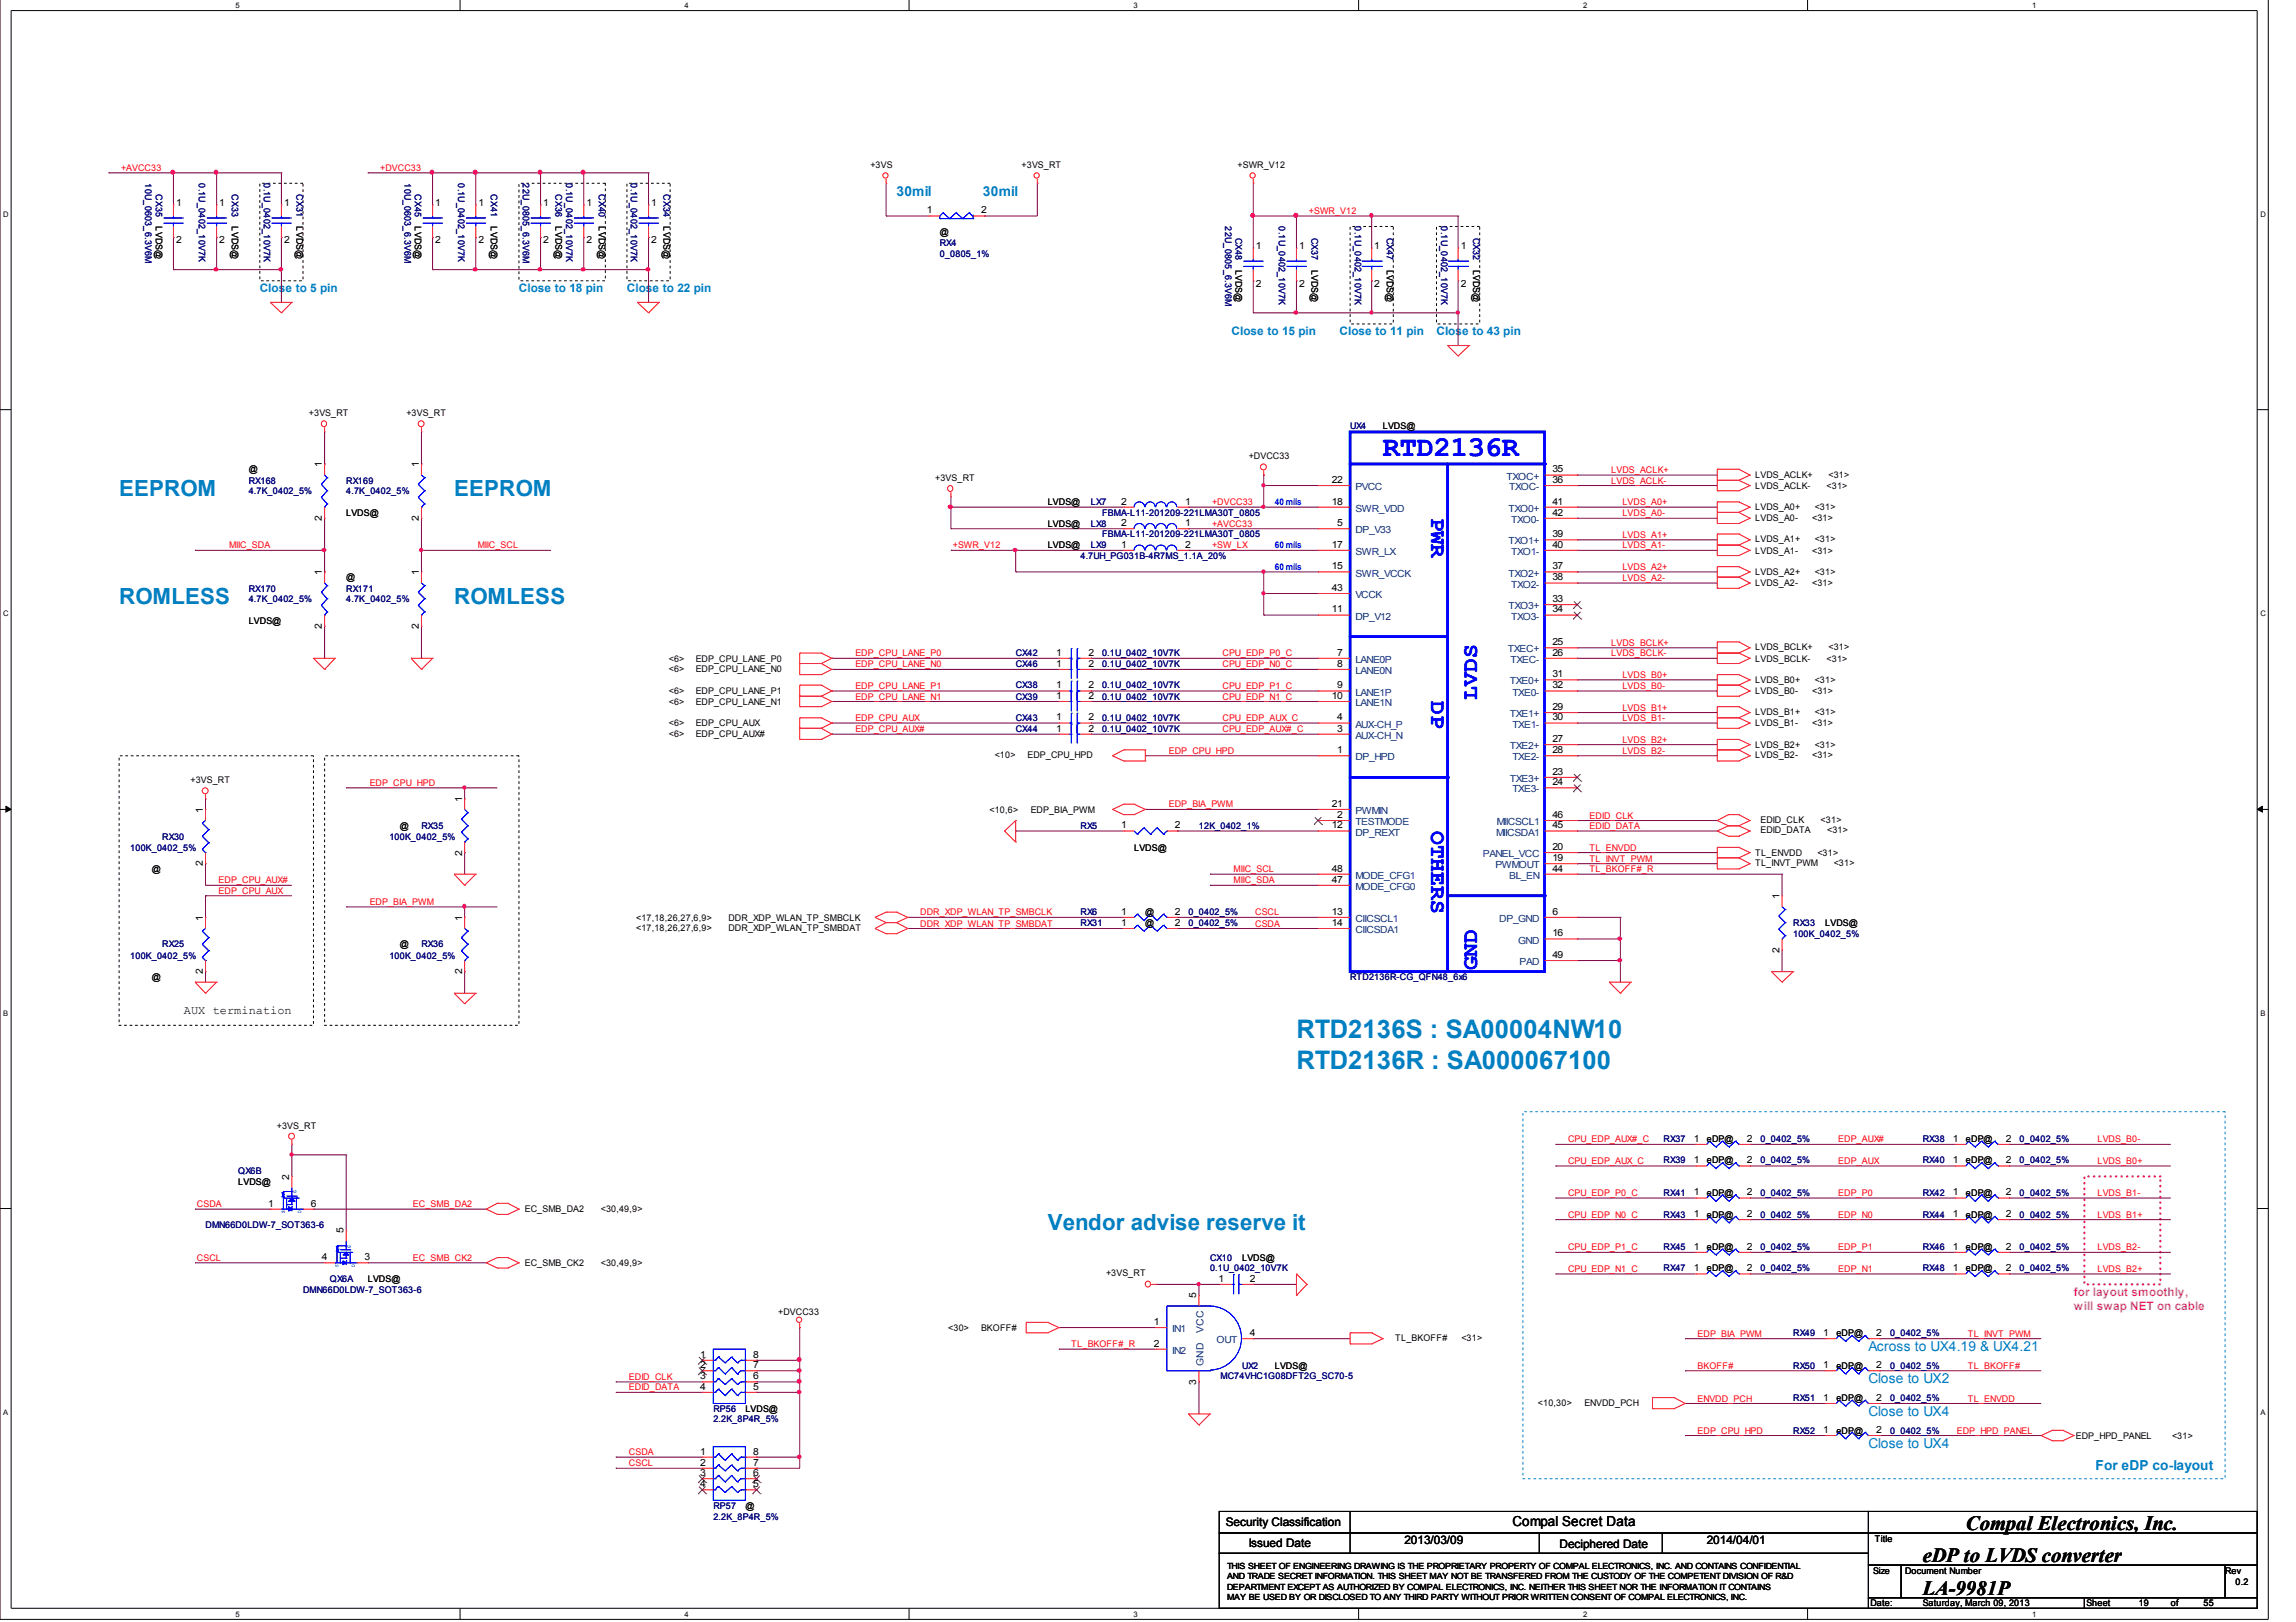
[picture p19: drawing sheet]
<svg xmlns="http://www.w3.org/2000/svg" width="297mm" height="210mm" viewBox="0 0 297 210" stroke-linecap="round" stroke-linejoin="round" font-family="sans-serif">
<defs><g id="words">
<text font-size="3.7" fill="#00f" x="178.9" y="59">RTD2136R</text>
<g font-size="3.3" fill="#0080c0">
<text x="167.7" y="134.4">RTD2136S : SA00004NW10</text>
<text x="167.7" y="138.3">RTD2136R : SA000067100</text>
</g>
<g font-size="2.9" fill="#0080c0">
<text x="15.4" y="64.2">EEPROM</text>
<text x="58.8" y="64.2">EEPROM</text>
<text x="15.4" y="78.2">ROMLESS</text>
<text x="58.8" y="78.2">ROMLESS</text>
<text x="135.6" y="159.2">Vendor advise reserve it</text>
</g>
<g font-size="2.9" fill="#00f">
<text x="185.2" y="67.1" transform="rotate(90 185.2 67.1)">PWR</text>
<text x="185.2" y="90.8" transform="rotate(90 185.2 90.8)">DP</text>
<text x="191.1" y="90.5" transform="rotate(-90 191.1 90.5)">LVDS</text>
<text x="185.2" y="107.5" transform="rotate(90 185.2 107.5)">OTHERS</text>
<text x="191.1" y="125.6" transform="rotate(-90 191.1 125.6)">GND</text>
</g>
<g font-size="2.6">
<text x="248.8" y="202.2">eDP to LVDS converter</text>
<text x="254.3" y="198">Compal Electronics, Inc.</text>
<text x="248.8" y="206.4">LA-9981P</text>
</g>
<g font-size="1.8" fill="#0080c0">
<text x="116" y="25.3">30mil</text>
<text x="127.2" y="25.3">30mil</text>
<text x="241.7" y="174.9">Across to UX4.19 &amp; UX4.21</text>
<text x="241.7" y="179">Close to UX2</text>
<text x="241.7" y="183.2">Close to UX4</text>
<text x="241.7" y="187.4">Close to UX4</text>
<text x="271.1" y="190.2">For eDP co-layout</text>
</g>
<text font-size="1.8" x="195.7" y="197.5">Compal Secret Data</text>
<g font-size="1.5" fill="#0080c0">
<text x="33.6" y="37.8">Close to 5 pin</text>
<text x="67.1" y="37.8">Close to 18 pin</text>
<text x="81.1" y="37.8">Close to 22 pin</text>
<text x="159.3" y="43.4">Close to 15 pin</text>
<text x="173.3" y="43.4">Close to 11 pin</text>
<text x="185.8" y="43.4">Close to 43 pin</text>
</g>
<g font-size="1.5">
<text x="23.8" y="131.2">AUX termination</text>
<text x="158.6" y="197.5">Security Classification</text>
<text x="161.5" y="200.2">Issued Date</text>
<text x="181.7" y="199.8">2013/03/09</text>
<text x="201.8" y="200.3">Deciphered Date</text>
<text x="220.8" y="199.8">2014/04/01</text>
</g>
<g font-size="1.5" fill="#f0f">
<text x="268.3" y="167.7">for layout smoothly,</text>
<text x="268.3" y="169.5">will swap NET on cable</text>
</g>
<g font-size="1.3">
<text x="22.8" y="26.7">1</text>
<text x="28.4" y="26.7">1</text>
<text x="36.7" y="26.7">1</text>
<text x="56.3" y="26.7">1</text>
<text x="61.9" y="26.7">1</text>
<text x="70.3" y="26.7">1</text>
<text x="75.9" y="26.7">1</text>
<text x="84.2" y="26.7">1</text>
<text x="119.9" y="27.6">1</text>
<text x="126.9" y="27.6">2</text>
<text x="22.8" y="31.5">2</text>
<text x="28.4" y="31.5">2</text>
<text x="36.7" y="31.5">2</text>
<text x="56.3" y="31.5">2</text>
<text x="61.9" y="31.5">2</text>
<text x="70.3" y="31.5">2</text>
<text x="75.9" y="31.5">2</text>
<text x="84.2" y="31.5">2</text>
<text x="162.5" y="32.3">1</text>
<text x="168.1" y="32.3">1</text>
<text x="177.8" y="32.3">1</text>
<text x="189" y="32.3">1</text>
<text x="162.5" y="37.1">2</text>
<text x="168.1" y="37.1">2</text>
<text x="177.8" y="37.1">2</text>
<text x="189" y="37.1">2</text>
<text x="41.7" y="60.5" transform="rotate(-90 41.7 60.5)">1</text>
<text x="54.2" y="60.5" transform="rotate(-90 54.2 60.5)">1</text>
<text x="145" y="65.3">2</text>
<text x="153.3" y="65.3">1</text>
<text x="172.3" y="65.3">18</text>
<text x="172.3" y="62.5">22</text>
<text x="200.8" y="62.5">36</text>
<text x="200.8" y="61.1">35</text>
<text x="200.8" y="65.3">41</text>
<text x="41.7" y="67.4" transform="rotate(-90 41.7 67.4)">2</text>
<text x="54.2" y="67.4" transform="rotate(-90 54.2 67.4)">2</text>
<text x="145" y="70.9">1</text>
<text x="145" y="68.1">2</text>
<text x="153.3" y="70.9">2</text>
<text x="153.3" y="68.1">1</text>
<text x="172.3" y="70.9">17</text>
<text x="173" y="68.1">5</text>
<text x="200.8" y="70.9">40</text>
<text x="200.8" y="69.5">39</text>
<text x="200.8" y="66.7">42</text>
<text x="41.7" y="74.4" transform="rotate(-90 41.7 74.4)">1</text>
<text x="54.2" y="74.4" transform="rotate(-90 54.2 74.4)">1</text>
<text x="172.3" y="76.5">43</text>
<text x="172.3" y="73.7">15</text>
<text x="200.8" y="77.9">33</text>
<text x="200.8" y="75.1">38</text>
<text x="200.8" y="73.7">37</text>
<text x="41.7" y="81.4" transform="rotate(-90 41.7 81.4)">2</text>
<text x="54.2" y="81.4" transform="rotate(-90 54.2 81.4)">2</text>
<text x="172.3" y="79.3">11</text>
<text x="200.8" y="79.3">34</text>
<text x="200.8" y="83.5">25</text>
<text x="136.7" y="89.1">1</text>
<text x="136.7" y="86.3">1</text>
<text x="136.7" y="84.9">1</text>
<text x="140.8" y="89.1">2</text>
<text x="140.8" y="86.3">2</text>
<text x="140.8" y="84.9">2</text>
<text x="173" y="84.9">7</text>
<text x="173" y="86.3">8</text>
<text x="173" y="89.1">9</text>
<text x="200.8" y="84.9">26</text>
<text x="200.8" y="89.1">32</text>
<text x="200.8" y="87.6">31</text>
<text x="136.7" y="93.2">1</text>
<text x="136.7" y="90.4">1</text>
<text x="136.7" y="94.7">1</text>
<text x="140.8" y="93.2">2</text>
<text x="140.8" y="90.4">2</text>
<text x="140.8" y="94.7">2</text>
<text x="172.3" y="90.4">10</text>
<text x="173" y="93.2">4</text>
<text x="173" y="94.7">3</text>
<text x="200.8" y="93.2">30</text>
<text x="200.8" y="91.9">29</text>
<text x="173" y="97.5">1</text>
<text x="200.8" y="97.5">28</text>
<text x="200.8" y="96">27</text>
<text x="200.8" y="101.6">24</text>
<text x="200.8" y="100.3">23</text>
<text x="26.2" y="105.2" transform="rotate(-90 26.2 105.2)">1</text>
<text x="59.8" y="103.7" transform="rotate(-90 59.8 103.7)">1</text>
<text x="145" y="107.2">1</text>
<text x="152" y="107.2">2</text>
<text x="172.3" y="104.4">21</text>
<text x="172.3" y="107.2">12</text>
<text x="173" y="105.8">2</text>
<text x="200.8" y="105.8">46</text>
<text x="200.8" y="107.2">45</text>
<text x="26.2" y="112.1" transform="rotate(-90 26.2 112.1)">2</text>
<text x="59.8" y="110.8" transform="rotate(-90 59.8 110.8)">2</text>
<text x="172.3" y="112.8">48</text>
<text x="200.8" y="110">20</text>
<text x="200.8" y="111.4">19</text>
<text x="200.8" y="112.8">44</text>
<text x="26.2" y="119.1" transform="rotate(-90 26.2 119.1)">1</text>
<text x="59.8" y="119.1" transform="rotate(-90 59.8 119.1)">1</text>
<text x="145" y="119.8">1</text>
<text x="145" y="118.4">1</text>
<text x="152" y="119.8">2</text>
<text x="152" y="118.4">2</text>
<text x="172.3" y="118.4">13</text>
<text x="172.3" y="119.8">14</text>
<text x="172.3" y="114.2">47</text>
<text x="200.8" y="118.4">6</text>
<text x="230.2" y="116.3" transform="rotate(-90 230.2 116.3)">1</text>
<text x="200.8" y="121.2">16</text>
<text x="200.8" y="124">49</text>
<text x="230.2" y="123.3" transform="rotate(-90 230.2 123.3)">2</text>
<text x="26.2" y="126.1" transform="rotate(-90 26.2 126.1)">2</text>
<text x="59.8" y="126.1" transform="rotate(-90 59.8 126.1)">2</text>
<text x="219.1" y="147.8">1</text>
<text x="226" y="147.8">2</text>
<text x="252.6" y="147.8">1</text>
<text x="259.5" y="147.8">2</text>
<text x="37.4" y="152.7" transform="rotate(-90 37.4 152.7)">2</text>
<text x="219.1" y="150.6">1</text>
<text x="219.1" y="154.7">1</text>
<text x="226" y="150.6">2</text>
<text x="226" y="154.7">2</text>
<text x="252.6" y="154.7">1</text>
<text x="252.6" y="150.6">1</text>
<text x="259.5" y="154.7">2</text>
<text x="259.5" y="150.6">2</text>
<text x="34.7" y="156.1">1</text>
<text x="40.2" y="156.1">6</text>
<text x="44.4" y="159.6" transform="rotate(-90 44.4 159.6)">5</text>
<text x="219.1" y="161.7">1</text>
<text x="219.1" y="157.5">1</text>
<text x="226" y="161.7">2</text>
<text x="226" y="157.5">2</text>
<text x="252.6" y="157.5">1</text>
<text x="252.6" y="161.7">1</text>
<text x="259.5" y="157.5">2</text>
<text x="259.5" y="161.7">2</text>
<text x="41.7" y="163.1">4</text>
<text x="47.2" y="163.1">3</text>
<text x="154.8" y="168" transform="rotate(-90 154.8 168)">5</text>
<text x="157.6" y="165.9">1</text>
<text x="161.7" y="165.9">2</text>
<text x="219.1" y="164.5">1</text>
<text x="226" y="164.5">2</text>
<text x="252.6" y="164.5">1</text>
<text x="259.5" y="164.5">2</text>
<text x="149.3" y="171.5">1</text>
<text x="161.7" y="172.9">4</text>
<text x="235.9" y="172.9">1</text>
<text x="242.7" y="172.9">2</text>
<text x="90.6" y="175.7">1</text>
<text x="90.6" y="177.1">2</text>
<text x="90.6" y="178.5">3</text>
<text x="90.6" y="179.8">4</text>
<text x="97.5" y="175.7">8</text>
<text x="97.5" y="177.1">7</text>
<text x="97.5" y="178.5">6</text>
<text x="97.5" y="179.8">5</text>
<text x="149.3" y="174.3">2</text>
<text x="154.8" y="179.2" transform="rotate(-90 154.8 179.2)">3</text>
<text x="235.9" y="177.1">1</text>
<text x="242.7" y="177.1">2</text>
<text x="235.9" y="181.3">1</text>
<text x="235.9" y="185.4">1</text>
<text x="242.7" y="181.3">2</text>
<text x="242.7" y="185.4">2</text>
<text x="90.6" y="188.2">1</text>
<text x="90.6" y="189.7">2</text>
<text x="90.6" y="191">3</text>
<text x="97.5" y="188.2">8</text>
<text x="97.5" y="189.7">7</text>
<text x="97.5" y="191">6</text>
<text x="90.6" y="192.5">4</text>
<text x="97.5" y="192.5">5</text>
</g>
<g font-size="1.3" fill="#004080">
<text x="175.3" y="63.4">PVCC</text>
<text x="194.9" y="62.1">TXOC+</text>
<text x="195.2" y="63.4">TXOC-</text>
<text x="175.3" y="69">DP_V33</text>
<text x="175.3" y="71.8">SWR_LX</text>
<text x="175.3" y="66.2">SWR_VDD</text>
<text x="195.2" y="70.5">TXO1+</text>
<text x="195.2" y="66.2">TXO0+</text>
<text x="195.5" y="71.8">TXO1-</text>
<text x="195.5" y="67.7">TXO0-</text>
<text x="175.3" y="77.4">VCCK</text>
<text x="175.3" y="74.6">SWR_VCCK</text>
<text x="195.2" y="74.6">TXO2+</text>
<text x="195.5" y="76">TXO2-</text>
<text x="175.3" y="80.2">DP_V12</text>
<text x="195.2" y="78.8">TXO3+</text>
<text x="195.5" y="80.2">TXO3-</text>
<text x="175.3" y="85.8">LANE0P</text>
<text x="175.3" y="87.2">LANE0N</text>
<text x="195.1" y="84.4">TXEC+</text>
<text x="195.3" y="88.6">TXE0+</text>
<text x="195.4" y="85.8">TXEC-</text>
<text x="175.3" y="90">LANE1P</text>
<text x="175.3" y="91.4">LANE1N</text>
<text x="175.3" y="94.2">AUX-CH_P</text>
<text x="175.3" y="95.6">AUX-CH_N</text>
<text x="195.3" y="92.8">TXE1+</text>
<text x="195.7" y="90">TXE0-</text>
<text x="195.7" y="94.2">TXE1-</text>
<text x="175.3" y="98.4">DP_HPD</text>
<text x="195.3" y="97">TXE2+</text>
<text x="195.3" y="101.2">TXE3+</text>
<text x="195.7" y="98.4">TXE2-</text>
<text x="175.3" y="105.3">PWMIN</text>
<text x="175.3" y="106.8">TESTMODE</text>
<text x="193.6" y="106.8">MIICSCL1</text>
<text x="195.7" y="102.5">TXE3-</text>
<text x="175.3" y="113.7">MODE_CFG1</text>
<text x="175.3" y="108.1">DP_REXT</text>
<text x="191.9" y="110.9">PANEL_VCC</text>
<text x="193.5" y="112.4">PWMOUT</text>
<text x="193.5" y="108.1">MIICSDA1</text>
<text x="195.2" y="113.7">BL_EN</text>
<text x="175.3" y="119.3">CIICSCL1</text>
<text x="175.3" y="115.2">MODE_CFG0</text>
<text x="194" y="119.3">DP_GND</text>
<text x="175.3" y="120.7">CIICSDA1</text>
<text x="196.4" y="122.1">GND</text>
<text x="196.6" y="124.9">PAD</text>
<text x="151.6" y="172.4">IN1</text>
<text x="155.7" y="172.5" transform="rotate(-90 155.7 172.5)">VCC</text>
<text x="157.4" y="173.8">OUT</text>
<text x="151.6" y="175.2">IN2</text>
<text x="155.7" y="176.7" transform="rotate(-90 155.7 176.7)">GND</text>
</g>
<g font-size="1.2" fill="#f00">
<text x="15.7" y="22.1">+AVCC33</text>
<text x="49.2" y="22.1">+DVCC33</text>
<text x="169.3" y="27.7">+SWR_V12</text>
<text x="156.8" y="65.4">+DVCC33</text>
<text x="208.4" y="61.2">LVDS_ACLK+</text>
<text x="208.4" y="62.6">LVDS_ACLK-</text>
<text x="209.9" y="65.4">LVDS_A0+</text>
<text x="29.6" y="71">MIIC_SDA</text>
<text x="61.8" y="71">MIIC_SCL</text>
<text x="123.3" y="71">+SWR_V12</text>
<text x="156.8" y="68.2">+AVCC33</text>
<text x="156.8" y="71">+SW_LX</text>
<text x="209.9" y="66.8">LVDS_A0-</text>
<text x="209.9" y="69.6">LVDS_A1+</text>
<text x="209.9" y="71">LVDS_A1-</text>
<text x="209.9" y="73.8">LVDS_A2+</text>
<text x="209.9" y="75.2">LVDS_A2-</text>
<text x="208.4" y="83.6">LVDS_BCLK+</text>
<text x="110.7" y="89.2">EDP_CPU_LANE_P1</text>
<text x="110.7" y="84.9">EDP_CPU_LANE_P0</text>
<text x="110.7" y="86.4">EDP_CPU_LANE_N0</text>
<text x="158.2" y="84.9">CPU_EDP_P0_C</text>
<text x="158.2" y="86.4">CPU_EDP_N0_C</text>
<text x="158.2" y="89.2">CPU_EDP_P1_C</text>
<text x="208.4" y="84.9">LVDS_BCLK-</text>
<text x="209.9" y="87.7">LVDS_B0+</text>
<text x="209.9" y="89.2">LVDS_B0-</text>
<text x="110.7" y="90.5">EDP_CPU_LANE_N1</text>
<text x="110.7" y="93.3">EDP_CPU_AUX</text>
<text x="110.7" y="94.8">EDP_CPU_AUX#</text>
<text x="158.2" y="90.5">CPU_EDP_N1_C</text>
<text x="158.2" y="93.3">CPU_EDP_AUX_C</text>
<text x="158.2" y="94.8">CPU_EDP_AUX#_C</text>
<text x="209.9" y="92">LVDS_B1+</text>
<text x="209.9" y="93.3">LVDS_B1-</text>
<text x="47.8" y="101.7">EDP_CPU_HPD</text>
<text x="151.2" y="97.6">EDP_CPU_HPD</text>
<text x="209.9" y="96.1">LVDS_B2+</text>
<text x="209.9" y="97.6">LVDS_B2-</text>
<text x="151.2" y="104.5">EDP_BIA_PWM</text>
<text x="205.7" y="105.9">EDID_CLK</text>
<text x="205.7" y="107.3">EDID_DATA</text>
<text x="159.6" y="112.9">MIIC_SCL</text>
<text x="205.7" y="112.9">TL_BKOFF#_R</text>
<text x="205.7" y="111.5">TL_INVT_PWM</text>
<text x="205.7" y="110.1">TL_ENVDD</text>
<text x="28.3" y="114.3">EDP_CPU_AUX#</text>
<text x="28.3" y="115.7">EDP_CPU_AUX</text>
<text x="47.8" y="117.1">EDP_BIA_PWM</text>
<text x="119" y="119.9">DDR_XDP_WLAN_TP_SMBDAT</text>
<text x="119" y="118.5">DDR_XDP_WLAN_TP_SMBCLK</text>
<text x="159.6" y="114.3">MIIC_SDA</text>
<text x="162.4" y="119.9">CSDA</text>
<text x="162.4" y="118.5">CSCL</text>
<text x="202.9" y="147.8">CPU_EDP_AUX#_C</text>
<text x="237.8" y="147.8">EDP_AUX#</text>
<text x="271.4" y="147.8">LVDS_B0-</text>
<text x="202.9" y="154.8">CPU_EDP_P0_C</text>
<text x="202.9" y="150.6">CPU_EDP_AUX_C</text>
<text x="237.8" y="154.8">EDP_P0</text>
<text x="237.8" y="150.6">EDP_AUX</text>
<text x="271.4" y="154.8">LVDS_B1-</text>
<text x="271.4" y="150.6">LVDS_B0+</text>
<text x="25.5" y="156.2">CSDA</text>
<text x="53.4" y="156.2">EC_SMB_DA2</text>
<text x="202.9" y="157.6">CPU_EDP_N0_C</text>
<text x="202.9" y="161.8">CPU_EDP_P1_C</text>
<text x="237.8" y="157.6">EDP_N0</text>
<text x="237.8" y="161.8">EDP_P1</text>
<text x="271.4" y="157.6">LVDS_B1+</text>
<text x="271.4" y="161.8">LVDS_B2-</text>
<text x="25.5" y="163.2">CSCL</text>
<text x="53.4" y="163.2">EC_SMB_CK2</text>
<text x="202.9" y="164.6">CPU_EDP_N1_C</text>
<text x="237.8" y="164.6">EDP_N1</text>
<text x="271.4" y="164.6">LVDS_B2+</text>
<text x="219.6" y="173">EDP_BIA_PWM</text>
<text x="254.6" y="173">TL_INVT_PWM</text>
<text x="81.4" y="179.9">EDID_DATA</text>
<text x="81.4" y="178.6">EDID_CLK</text>
<text x="138.6" y="174.3">TL_BKOFF#_R</text>
<text x="219.6" y="177.1">BKOFF#</text>
<text x="254.6" y="177.1">TL_BKOFF#</text>
<text x="219.6" y="185.5">EDP_CPU_HPD</text>
<text x="219.6" y="181.4">ENVDD_PCH</text>
<text x="253.2" y="185.5">EDP_HPD_PANEL</text>
<text x="254.6" y="181.4">TL_ENVDD</text>
<text x="81.4" y="189.8">CSCL</text>
<text x="81.4" y="188.3">CSDA</text>
</g>
<g font-size="1.2" fill="#000080">
<text x="18.8" y="23.7" transform="rotate(90 18.8 23.7)">10U_0603_6.3V6M</text>
<text x="25.7" y="23.7" transform="rotate(90 25.7 23.7)">0.1U_0402_10V7K</text>
<text x="34.1" y="23.7" transform="rotate(90 34.1 23.7)">0.1U_0402_10V7K</text>
<text x="52.3" y="23.7" transform="rotate(90 52.3 23.7)">10U_0603_6.3V6M</text>
<text x="59.3" y="23.7" transform="rotate(90 59.3 23.7)">0.1U_0402_10V7K</text>
<text x="67.6" y="23.7" transform="rotate(90 67.6 23.7)">22U_0805_6.3V6M</text>
<text x="73.2" y="23.7" transform="rotate(90 73.2 23.7)">0.1U_0402_10V7K</text>
<text x="81.6" y="23.7" transform="rotate(90 81.6 23.7)">0.1U_0402_10V7K</text>
<text x="20.2" y="25.2" transform="rotate(90 20.2 25.2)">CX35</text>
<text x="30" y="25.2" transform="rotate(90 30 25.2)">CX33</text>
<text x="38.4" y="25.2" transform="rotate(90 38.4 25.2)">CX31</text>
<text x="53.7" y="25.2" transform="rotate(90 53.7 25.2)">CX45</text>
<text x="63.5" y="25.2" transform="rotate(90 63.5 25.2)">CX41</text>
<text x="71.9" y="25.2" transform="rotate(90 71.9 25.2)">CX36</text>
<text x="77.5" y="25.2" transform="rotate(90 77.5 25.2)">CX40</text>
<text x="85.9" y="25.2" transform="rotate(90 85.9 25.2)">CX34</text>
<text x="158.5" y="29.3" transform="rotate(90 158.5 29.3)">22U_0805_6.3V6M</text>
<text x="165.4" y="29.3" transform="rotate(90 165.4 29.3)">0.1U_0402_10V7K</text>
<text x="175.3" y="29.3" transform="rotate(90 175.3 29.3)">0.1U_0402_10V7K</text>
<text x="186.4" y="29.3" transform="rotate(90 186.4 29.3)">0.1U_0402_10V7K</text>
<text x="121.6" y="31.8">RX4</text>
<text x="121.6" y="33.2">0_0805_1%</text>
<text x="159.9" y="30.7" transform="rotate(90 159.9 30.7)">CX48</text>
<text x="169.7" y="30.7" transform="rotate(90 169.7 30.7)">CX37</text>
<text x="179.4" y="30.7" transform="rotate(90 179.4 30.7)">CX47</text>
<text x="190.6" y="30.7" transform="rotate(90 190.6 30.7)">CX32</text>
<text x="174.7" y="55.6">UX4</text>
<text x="32.2" y="62.6">RX168</text>
<text x="32.2" y="63.9">4.7K_0402_5%</text>
<text x="44.8" y="62.6">RX169</text>
<text x="44.8" y="63.9">4.7K_0402_5%</text>
<text x="141.1" y="65.4">LX7</text>
<text x="141.1" y="71">LX9</text>
<text x="141.1" y="68.2">LX8</text>
<text x="142.6" y="66.7">FBMA-L11-201209-221LMA30T_0805</text>
<text x="142.6" y="69.5">FBMA-L11-201209-221LMA30T_0805</text>
<text x="32.2" y="76.6">RX170</text>
<text x="32.2" y="77.9">4.7K_0402_5%</text>
<text x="44.8" y="76.6">RX171</text>
<text x="44.8" y="77.9">4.7K_0402_5%</text>
<text x="139.8" y="72.3">4.7UH_PG031B-4R7MS_1.1A_20%</text>
<text x="131.4" y="89.1">CX38</text>
<text x="131.4" y="86.3">CX46</text>
<text x="131.4" y="84.9">CX42</text>
<text x="142.6" y="89.1">0.1U_0402_10V7K</text>
<text x="142.6" y="86.3">0.1U_0402_10V7K</text>
<text x="142.6" y="84.9">0.1U_0402_10V7K</text>
<text x="131.4" y="93.3">CX43</text>
<text x="131.4" y="90.5">CX39</text>
<text x="131.4" y="94.7">CX44</text>
<text x="142.6" y="93.3">0.1U_0402_10V7K</text>
<text x="142.6" y="90.5">0.1U_0402_10V7K</text>
<text x="142.6" y="94.7">0.1U_0402_10V7K</text>
<text x="54.5" y="107.3">RX35</text>
<text x="139.8" y="107.3">RX5</text>
<text x="155.1" y="107.3">12K_0402_1%</text>
<text x="16.8" y="110.1">100K_0402_5%</text>
<text x="21" y="108.6">RX30</text>
<text x="50.4" y="108.6">100K_0402_5%</text>
<text x="139.8" y="119.8">RX31</text>
<text x="139.8" y="118.5">RX6</text>
<text x="153.8" y="119.8">0_0402_5%</text>
<text x="153.8" y="118.5">0_0402_5%</text>
<text x="232" y="119.8">RX33</text>
<text x="16.8" y="124.1">100K_0402_5%</text>
<text x="21" y="122.6">RX25</text>
<text x="50.4" y="124.1">100K_0402_5%</text>
<text x="54.5" y="122.6">RX36</text>
<text x="232" y="121.3">100K_0402_5%</text>
<text x="174.7" y="126.8">RTD2136R-CG_QFN48_6x6</text>
<text x="215.2" y="147.8">RX37</text>
<text x="227.8" y="147.8">0_0402_5%</text>
<text x="248.8" y="147.8">RX38</text>
<text x="261.3" y="147.8">0_0402_5%</text>
<text x="30.8" y="152">QX6B</text>
<text x="215.2" y="150.6">RX39</text>
<text x="215.2" y="154.8">RX41</text>
<text x="227.8" y="150.6">0_0402_5%</text>
<text x="227.8" y="154.8">0_0402_5%</text>
<text x="248.8" y="154.8">RX42</text>
<text x="248.8" y="150.6">RX40</text>
<text x="261.3" y="154.8">0_0402_5%</text>
<text x="261.3" y="150.6">0_0402_5%</text>
<text x="26.6" y="158.9">DMN66D0LDW-7_SOT363-6</text>
<text x="215.2" y="161.7">RX45</text>
<text x="215.2" y="157.6">RX43</text>
<text x="227.8" y="161.7">0_0402_5%</text>
<text x="227.8" y="157.6">0_0402_5%</text>
<text x="248.8" y="157.6">RX44</text>
<text x="248.8" y="161.7">RX46</text>
<text x="261.3" y="157.6">0_0402_5%</text>
<text x="261.3" y="161.7">0_0402_5%</text>
<text x="39.2" y="167.3">DMN66D0LDW-7_SOT363-6</text>
<text x="42.7" y="166">QX6A</text>
<text x="156.5" y="163.2">CX10</text>
<text x="156.5" y="164.5">0.1U_0402_10V7K</text>
<text x="215.2" y="164.5">RX47</text>
<text x="227.8" y="164.5">0_0402_5%</text>
<text x="248.8" y="164.5">RX48</text>
<text x="261.3" y="164.5">0_0402_5%</text>
<text x="232" y="172.9">RX49</text>
<text x="244.5" y="172.9">0_0402_5%</text>
<text x="157.9" y="178.5">MC74VHC1G08DFT2G_SC70-5</text>
<text x="160.7" y="177.1">UX2</text>
<text x="232" y="177.1">RX50</text>
<text x="244.5" y="177.1">0_0402_5%</text>
<text x="92.3" y="182.7">RP56</text>
<text x="92.3" y="184.1">2.2K_8P4R_5%</text>
<text x="232" y="181.3">RX51</text>
<text x="232" y="185.5">RX52</text>
<text x="244.5" y="181.3">0_0402_5%</text>
<text x="244.5" y="185.5">0_0402_5%</text>
<text x="92.3" y="195.3">RP57</text>
<text x="92.3" y="196.7">2.2K_8P4R_5%</text>
</g>
<g font-size="1.2">
<text x="112.6" y="21.8">+3VS</text>
<text x="132.2" y="21.8">+3VS_RT</text>
<text x="160.1" y="21.8">+SWR_V12</text>
<text x="20.2" y="29.3" transform="rotate(90 20.2 29.3)">LVDS@</text>
<text x="30" y="29.3" transform="rotate(90 30 29.3)">LVDS@</text>
<text x="38.4" y="29.3" transform="rotate(90 38.4 29.3)">LVDS@</text>
<text x="53.7" y="29.3" transform="rotate(90 53.7 29.3)">LVDS@</text>
<text x="63.5" y="29.3" transform="rotate(90 63.5 29.3)">LVDS@</text>
<text x="71.9" y="29.3" transform="rotate(90 71.9 29.3)">LVDS@</text>
<text x="77.5" y="29.3" transform="rotate(90 77.5 29.3)">LVDS@</text>
<text x="85.9" y="29.3" transform="rotate(90 85.9 29.3)">LVDS@</text>
<text x="121.6" y="30.4">@</text>
<text x="159.9" y="34.9" transform="rotate(90 159.9 34.9)">LVDS@</text>
<text x="169.7" y="34.9" transform="rotate(90 169.7 34.9)">LVDS@</text>
<text x="179.4" y="34.9" transform="rotate(90 179.4 34.9)">LVDS@</text>
<text x="190.6" y="34.9" transform="rotate(90 190.6 34.9)">LVDS@</text>
<text x="40" y="53.9">+3VS_RT</text>
<text x="52.6" y="53.9">+3VS_RT</text>
<text x="161.5" y="59.5">+DVCC33</text>
<text x="178.9" y="55.6">LVDS@</text>
<text x="32.2" y="61.1">@</text>
<text x="121" y="62.2">+3VS_RT</text>
<text x="135.6" y="65.4">LVDS@</text>
<text x="227.1" y="61.8">LVDS_ACLK+</text>
<text x="227.1" y="63.3">LVDS_ACLK-</text>
<text x="236.3" y="63.3">&lt;31&gt;</text>
<text x="236.6" y="61.8">&lt;31&gt;</text>
<text x="44.8" y="66.7">LVDS@</text>
<text x="135.6" y="71">LVDS@</text>
<text x="135.6" y="68.2">LVDS@</text>
<text x="227.1" y="67.4">LVDS_A0-</text>
<text x="227.1" y="66.1">LVDS_A0+</text>
<text x="227.1" y="71.6">LVDS_A1-</text>
<text x="227.1" y="70.2">LVDS_A1+</text>
<text x="234.4" y="67.4">&lt;31&gt;</text>
<text x="234.4" y="71.6">&lt;31&gt;</text>
<text x="234.8" y="66.1">&lt;31&gt;</text>
<text x="234.8" y="70.2">&lt;31&gt;</text>
<text x="44.8" y="75.1">@</text>
<text x="227.1" y="75.8">LVDS_A2-</text>
<text x="227.1" y="74.4">LVDS_A2+</text>
<text x="234.4" y="75.8">&lt;31&gt;</text>
<text x="234.8" y="74.4">&lt;31&gt;</text>
<text x="32.2" y="80.7">LVDS@</text>
<text x="86.5" y="85.6">&lt;6&gt;</text>
<text x="86.5" y="87">&lt;6&gt;</text>
<text x="86.5" y="89.8">&lt;6&gt;</text>
<text x="90" y="85.6">EDP_CPU_LANE_P0</text>
<text x="90" y="87">EDP_CPU_LANE_N0</text>
<text x="90" y="89.8">EDP_CPU_LANE_P1</text>
<text x="227.1" y="85.6">LVDS_BCLK-</text>
<text x="227.1" y="89.8">LVDS_B0-</text>
<text x="227.1" y="88.4">LVDS_B0+</text>
<text x="227.1" y="84.2">LVDS_BCLK+</text>
<text x="234.4" y="89.8">&lt;31&gt;</text>
<text x="234.8" y="88.4">&lt;31&gt;</text>
<text x="236.3" y="85.6">&lt;31&gt;</text>
<text x="236.6" y="84.2">&lt;31&gt;</text>
<text x="86.5" y="91.2">&lt;6&gt;</text>
<text x="86.5" y="94">&lt;6&gt;</text>
<text x="86.5" y="95.3">&lt;6&gt;</text>
<text x="90" y="91.2">EDP_CPU_LANE_N1</text>
<text x="90" y="94">EDP_CPU_AUX</text>
<text x="90" y="95.3">EDP_CPU_AUX#</text>
<text x="227.1" y="94">LVDS_B1-</text>
<text x="227.1" y="92.6">LVDS_B1+</text>
<text x="234.4" y="94">&lt;31&gt;</text>
<text x="234.8" y="92.6">&lt;31&gt;</text>
<text x="24.6" y="101.4">+3VS_RT</text>
<text x="128.7" y="98.1">&lt;10&gt;</text>
<text x="132.9" y="98.1">EDP_CPU_HPD</text>
<text x="227.1" y="98.1">LVDS_B2-</text>
<text x="227.1" y="96.8">LVDS_B2+</text>
<text x="234.4" y="98.1">&lt;31&gt;</text>
<text x="234.8" y="96.8">&lt;31&gt;</text>
<text x="51.7" y="107.3">@</text>
<text x="128" y="105.2">&lt;10,6&gt;</text>
<text x="133.3" y="105.2">EDP_BIA_PWM</text>
<text x="227.8" y="106.4">EDID_CLK</text>
<text x="227.8" y="107.8">EDID_DATA</text>
<text x="235.5" y="106.4">&lt;31&gt;</text>
<text x="236.4" y="107.8">&lt;31&gt;</text>
<text x="19.6" y="112.9">@</text>
<text x="146.7" y="110.1">LVDS@</text>
<text x="227.1" y="112.1">TL_INVT_PWM</text>
<text x="227.1" y="110.8">TL_ENVDD</text>
<text x="235.1" y="110.8">&lt;31&gt;</text>
<text x="237.2" y="112.1">&lt;31&gt;</text>
<text x="82.3" y="119.1">&lt;17,18,26,27,6,9&gt;</text>
<text x="94.2" y="119.1">DDR_XDP_WLAN_TP_SMBCLK</text>
<text x="148.2" y="119.8">@</text>
<text x="148.2" y="118.5">@</text>
<text x="236.1" y="119.8">LVDS@</text>
<text x="51.7" y="122.6">@</text>
<text x="82.3" y="120.5">&lt;17,18,26,27,6,9&gt;</text>
<text x="94.2" y="120.5">DDR_XDP_WLAN_TP_SMBDAT</text>
<text x="19.6" y="126.8">@</text>
<text x="35.8" y="146.1">+3VS_RT</text>
<text x="220.8" y="147.8">eDP@</text>
<text x="254.3" y="147.8">eDP@</text>
<text x="30.8" y="153.3">LVDS@</text>
<text x="220.8" y="150.6">eDP@</text>
<text x="220.8" y="154.8">eDP@</text>
<text x="254.3" y="154.8">eDP@</text>
<text x="254.3" y="150.6">eDP@</text>
<text x="67.9" y="156.8">EC_SMB_DA2</text>
<text x="77.7" y="156.8">&lt;30,49,9&gt;</text>
<text x="220.8" y="161.7">eDP@</text>
<text x="220.8" y="157.6">eDP@</text>
<text x="254.3" y="157.6">eDP@</text>
<text x="254.3" y="161.7">eDP@</text>
<text x="47.6" y="166">LVDS@</text>
<text x="67.9" y="163.8">EC_SMB_CK2</text>
<text x="77.7" y="163.8">&lt;30,49,9&gt;</text>
<text x="143.1" y="165.1">+3VS_RT</text>
<text x="160.7" y="163.2">LVDS@</text>
<text x="220.8" y="164.5">eDP@</text>
<text x="254.3" y="164.5">eDP@</text>
<text x="100.7" y="170.1">+DVCC33</text>
<text x="122.7" y="172.2">&lt;30&gt;</text>
<text x="126.9" y="172.2">BKOFF#</text>
<text x="180.5" y="173.6">TL_BKOFF#</text>
<text x="189.1" y="173.6">&lt;31&gt;</text>
<text x="237.6" y="172.9">eDP@</text>
<text x="164.9" y="177.1">LVDS@</text>
<text x="237.6" y="177.1">eDP@</text>
<text x="96.4" y="182.7">LVDS@</text>
<text x="199" y="182">&lt;10,30&gt;</text>
<text x="205" y="182">ENVDD_PCH</text>
<text x="237.6" y="181.3">eDP@</text>
<text x="237.6" y="185.5">eDP@</text>
<text x="268.6" y="186.2">EDP_HPD_PANEL</text>
<text x="281" y="186.2">&lt;31&gt;</text>
<text x="96.4" y="195.3">@</text>
<text x="242.3" y="203.6">Size</text>
<text x="242.6" y="199.6">Title</text>
<text x="246.5" y="203.6">Document Number</text>
<text x="287.9" y="203.6">Rev</text>
<text x="242" y="207.9">Date:</text>
<text x="248.8" y="207.9">Saturday, March 09, 2013</text>
<text x="269.9" y="207.9">Sheet</text>
<text x="276.7" y="207.9">19</text>
<text x="280.8" y="207.9">of</text>
<text x="285.1" y="207.9">55</text>
<text x="289.2" y="205.1">0.2</text>
</g>
<g font-size="1.2" fill="#00f">
<text x="164.9" y="65.4">40 mils</text>
<text x="164.9" y="71">60 mils</text>
<text x="164.9" y="73.8">60 mils</text>
</g>
<g font-size="1.1">
<text x="158.7" y="203">THIS SHEET OF ENGINEERING DRAWING IS THE PROPRIETARY PROPERTY OF COMPAL ELECTRONICS, INC. AND CONTAINS CONFIDENTIAL</text>
<text x="158.7" y="204.4">AND TRADE SECRET INFORMATION. THIS SHEET MAY NOT BE TRANSFERED FROM THE CUSTODY OF THE COMPETENT DIVISION OF R&amp;D</text>
<text x="158.7" y="205.8">DEPARTMENT EXCEPT AS AUTHORIZED BY COMPAL ELECTRONICS, INC. NEITHER THIS SHEET NOR THE INFORMATION IT CONTAINS</text>
<text x="158.7" y="207.1">MAY BE USED BY OR DISCLOSED TO ANY THIRD PARTY WITHOUT PRIOR WRITTEN CONSENT OF COMPAL ELECTRONICS, INC.</text>
</g>
<g font-size="1">
<text x="30.5" y="1">5</text>
<text x="88.6" y="1">4</text>
<text x="146.6" y="1">3</text>
<text x="204.8" y="1">2</text>
<text x="262.9" y="1">1</text>
<text x=".4" y="28">D</text>
<text x="292.4" y="28">D</text>
<text x=".4" y="79.7">C</text>
<text x="292.4" y="79.7">C</text>
<text x=".4" y="131.4">B</text>
<text x="292.4" y="131.4">B</text>
<text x=".4" y="183.1">A</text>
<text x="292.4" y="183.1">A</text>
<text x="30.5" y="209.2">5</text>
<text x="88.6" y="209.2">4</text>
<text x="146.6" y="209.2">3</text>
<text x="204.8" y="209.2">2</text>
<text x="262.9" y="209.2">1</text>
</g>
<g font-size=".7" fill="#00f">
<text x="38.4" y="154.4" transform="rotate(-90 38.4 154.4)">G</text>
<text x="36.8" y="157" transform="rotate(-90 36.8 157)">S</text>
<text x="38.9" y="157" transform="rotate(-90 38.9 157)">D</text>
<text x="45.4" y="161.5" transform="rotate(-90 45.4 161.5)">G</text>
<text x="43.8" y="164" transform="rotate(-90 43.8 164)">S</text>
<text x="45.9" y="164" transform="rotate(-90 45.9 164)">D</text>
</g>
</g></defs>
<path d="M0 -.1v209.7h293.5v-209.7M1.4 1.4h290.6v206.7h-290.6z" fill="none" stroke="#000" stroke-width=".13"/>
<g fill="#fff">
<path d="M30.5 .2h.4v1h-.4z"/>
<path d="M30.5 208.4h.4v1h-.4z"/>
</g>
<path d="M59.5 -.1v1.5M59.5 208.1v1.5" fill="none" stroke="#000" stroke-width=".13"/>
<g fill="#fff">
<path d="M88.6 .2h.4v1h-.4z"/>
<path d="M88.6 208.4h.4v1h-.4z"/>
</g>
<path d="M117.6 -.1v1.5M117.6 208.1v1.5" fill="none" stroke="#000" stroke-width=".13"/>
<g fill="#fff">
<path d="M146.6 .2h.5v1h-.5z"/>
<path d="M146.6 208.4h.5v1h-.5z"/>
</g>
<path d="M175.8 -.1v1.5M175.8 208.1v1.5" fill="none" stroke="#000" stroke-width=".13"/>
<g fill="#fff">
<path d="M204.8 .2h.4v1h-.4z"/>
<path d="M204.8 208.4h.4v1h-.4z"/>
</g>
<path d="M233.8 -.1v1.5M233.8 208.1v1.5" fill="none" stroke="#000" stroke-width=".13"/>
<g fill="#fff">
<path d="M262.9 .2h.4v1h-.4z"/>
<path d="M262.9 208.4h.4v1h-.4z"/>
<path d="M.4 27.2h.5v1h-.5z"/>
<path d="M292.4 27.2h.5v1h-.5z"/>
<path d="M.4 78.8h.5v1.1h-.5z"/>
<path d="M292.4 78.8h.5v1.1h-.5z"/>
</g>
<path d="M0 53h1.4M292 53h1.5" fill="none" stroke="#000" stroke-width=".13"/>
<g fill="#fff">
<path d="M.4 130.6h.5v1h-.5z"/>
<path d="M292.4 130.6h.5v1h-.5z"/>
</g>
<path d="M0 104.7h1.4M292 104.7h1.5" fill="none" stroke="#000" stroke-width=".13"/>
<path d="M.8 104.3l.6 .4-.6 .4zM292 104.7l.7-.4v.8z" fill="#000" stroke="#000" stroke-width=".13"/>
<g fill="#fff">
<path d="M.4 182.2h.5v1h-.5z"/>
<path d="M292.4 182.2h.5v1h-.5z"/>
</g>
<g fill="none" stroke="#000" stroke-width=".13">
<path d="M0 156.4h1.4M292 156.4h1.5M157.7 195.6h84v2.8h-84zM157.7 198.4h84v2.6h-84zM174.7 198.4h.1M174.7 195.6v5.4M199.1 198.4v2.6M215.1 198.4v2.6M241.7 195.6h50.3v2.8h-50.3zM241.7 198.4h50.3v4.1h-50.3zM157.7 201h84v7.1h-84zM174.7 201h.1"/>
<path d="M199.1 201h.1M215.1 201h.1M241.7 202.5h4.3v4.3h-4.3zM241.7 206.8h28v1.3h-28zM246 202.5h41.9v4.3h-41.9zM269.7 206.8h22.3v1.3h-22.3zM287.9 202.5h4.1v4.3h-4.1z"/>
</g>
<path d="M33.6 23.7h5.6v12.6h-5.6zM67.1 23.7h11.2v12.6h-11.2zM81.1 23.7h5.6v12.6h-5.6zM174.7 29.3h5.6v12.6h-5.6zM185.8 29.3h5.6v12.6h-5.6zM15.4 97.8h25.2v34.9h-25.2zM42 97.8h25.1v34.9h-25.1z" fill="none" stroke="#000" stroke-width=".13" stroke-dasharray=".4 .4 .4 .4 .4 .4 .4 .4" stroke-linecap="butt"/>
<path d="M197 143.9h90.9v47.5h-90.9z" fill="none" stroke="#0080ff" stroke-width=".13" stroke-dasharray=".4 .4 .4 .4 .4 .4 .4 .4" stroke-linecap="butt"/>
<path d="M269.7 152.2h9.8v14h-9.8z" fill="none" stroke="#f0f" stroke-width=".34" stroke-dasharray="0 .7"/>
<g fill="none" stroke="#800040" stroke-width=".13">
<path d="M14.1 22.4h.1M14.1 22.4h22.3M22.4 22.4h.1M22.4 30.7h.1M22.4 34.9h.1M22.4 34.9h14M22.4 22.4v4.1M22.4 30.7v4.2M28 22.4h.1M28 34.9h.1M28 30.7h.1M28 22.4v4.1"/>
<path d="M28 30.7v4.2M36.4 34.9h.1M36.4 22.4h.1M36.4 30.7h.1M36.4 22.4v4.1M36.4 30.7v8.4M47.6 22.4h.1M47.6 22.4h36.3M56 30.7h.1M56 22.4h.1M56 34.9h.1M56 34.9h27.9"/>
<path d="M56 22.4v4.1M56 30.7v4.2M61.6 22.4h.1M61.6 30.7h.1M61.6 34.9h.1M61.6 22.4v4.1M61.6 30.7v4.2M69.9 22.4h.1M69.9 30.7h.1M69.9 34.9h.1M69.9 22.4v4.1M69.9 30.7v4.2"/>
<path d="M75.5 22.4h.1M75.5 34.9h.1M75.5 30.7h.1M75.5 22.4v4.1M75.5 30.7v4.2M83.9 22.4h.1M83.9 34.9h.1M83.9 30.7h.1M83.9 22.4v4.1M83.9 30.7v8.4M114.6 28h.1M114.6 23.7h.1"/>
<path d="M114.6 28h5.6M114.6 23.7v4.3M127.3 28h.1M134.2 23.7h.1M134.2 23.7v4.3h-6.9M162.1 28h.1M162.1 36.3h.1M162.1 23.7h.1M162.1 28h26.5M162.1 23.7v8.4M162.1 36.3v4.2M167.7 36.3h.1"/>
<path d="M167.7 28h.1M167.7 28v4.1M167.7 36.3v4.2M177.5 36.3h.1M177.5 28h.1M177.5 28v4.1M177.5 36.3v4.2M188.6 28h.1M188.6 36.3h.1M188.6 28v4.1M188.6 36.3v8.4M42 55.9v4.1"/>
<path d="M54.5 55.9v4.1M162.1 40.5h.1M162.1 40.5h26.5M167.7 40.5h.1M177.5 40.5h.1M188.6 40.5h.1M25.2 71.2h.1M25.2 71.2h16.8M42 60h.1M42 71.2h.1M42 74h.1M42 67.1v6.9"/>
<path d="M54.5 60h.1M54.5 71.2h.1M54.5 71.2h16.8M54.5 67.1v6.9M123 71.2h.1M123 68.4h.1M123 65.6h.1M123 64.3h.1M123 65.6h22.4M123 71.2h22.4M123 68.4h22.4M123 64.3v4.1"/>
<path d="M131.4 74h.1M131.4 71.2h.1M131.4 74h39.1M131.4 71.2v2.8M153.8 68.4h.1M153.8 65.6h.1M153.8 71.2h.1M153.8 65.6h16.7M153.8 71.2h16.7M153.8 68.4h16.7M163.5 74h.1M163.5 76.8h.1"/>
<path d="M163.5 65.6h.1M163.5 79.6h.1M163.5 62.8h.1M163.5 61.5h.1M163.5 62.8h7M163.5 61.5v4.1M163.5 74v5.6M163.5 76.8h7M163.5 79.6h7M204 65.6h.1M204 61.5h.1M204 62.8h.1"/>
<path d="M204 67.1h.1M204 69.9h.1M204 71.2h.1M204 74h.1M204 75.5h.1M204 65.6h18.2M204 61.5h18.2M204 62.8h18.2M204 67.1h18.2M204 69.9h18.2M204 71.2h18.2M204 74h18.2"/>
<path d="M204 75.5h18.2M42 85.2h.1M42 81v4.2M54.5 85.2h.1M54.5 81v4.2M107.6 89.4h.1M107.6 90.8h.1M107.6 85.2h.1M107.6 86.6h.1M107.6 93.6h.1M107.6 95h.1M107.6 85.2h29.4"/>
<path d="M107.6 89.4h29.4M107.6 93.6h29.4M107.6 90.8h29.4M107.6 86.6h29.4M107.6 95h29.4M141.1 85.2h.1M141.1 86.6h.1M141.1 89.4h.1M141.1 90.8h.1M141.1 93.6h.1M141.1 95h.1M141.1 85.2h29.4"/>
<path d="M141.1 89.4h29.4M141.1 93.6h29.4M141.1 90.8h29.4M141.1 86.6h29.4M141.1 95h29.4M148.2 97.8h.1M148.2 97.8h22.3M204 83.8h.1M204 85.2h.1M204 88h.1M204 89.4h.1M204 96.4h.1"/>
<path d="M204 92.2h.1M204 93.6h.1M204 97.8h.1M204 83.8h18.2M204 85.2h18.2M204 88h18.2M204 89.4h18.2M204 96.4h18.2M204 92.2h18.2M204 93.6h18.2M204 97.8h18.2M26.6 111.8h.1"/>
<path d="M26.6 115.9h.1M26.6 114.6h.1M26.6 103.4h.1M26.6 114.6h11.2M26.6 103.4v1.3M26.6 111.8v2.8M26.6 115.9v2.8M26.6 115.9h11.2M44.8 102h.1M44.8 117.4h.1M44.8 102h19.5M44.8 117.4h19.5"/>
<path d="M60.1 102h.1M60.1 117.4h.1M60.1 110.3h.1M60.1 102v1.4M60.1 110.3v2.8M60.1 117.4v1.3M117.4 118.7h.1M117.4 118.7h28M131.4 107.5h.1M131.4 107.5h14M148.2 104.7h.1M148.2 104.7h22.3"/>
<path d="M152.3 107.5h.1M152.3 118.7h.1M152.3 107.5h18.2M152.3 118.7h18.2M156.5 113.1h.1M156.5 114.6h.1M156.5 113.1h14M156.5 114.6h14M204 113.1h.1M204 106.2h.1M204 107.5h.1M204 111.8h.1"/>
<path d="M204 118.7h.1M204 110.3h.1M204 113.1h26.5M204 107.5h18.2M204 106.2h18.2M204 111.8h18.2M204 118.7h5.6M204 110.3h18.2M209.6 118.7h.1M209.6 118.7v8.4M230.5 113.1h.1M230.5 113.1v2.8"/>
<path d="M26.6 125.7h.1M26.6 125.7v1.4M60.1 125.7h.1M60.1 125.7v2.8M117.4 120.2h.1M117.4 120.2h28M152.3 120.2h.1M152.3 120.2h18.2M204 124.3h.1M204 121.5h.1M204 124.3h5.6M204 121.5h5.6"/>
<path d="M209.6 121.5h.1M209.6 124.3h.1M230.5 123h.1M230.5 123v2.7M25.2 156.5h.1M25.2 156.5h9.8M37.8 149.5h.1M37.8 148.1h.1M37.8 149.5h7M37.8 148.1v4.1M40.6 156.5h.1M40.6 156.5h22.3"/>
<path d="M44.8 149.5h.1M44.8 149.5v9.8M201.3 157.8h.1M201.3 155h.1M201.3 150.9h.1M201.3 148.1h.1M201.3 157.8h18.1M201.3 155h18.1M201.3 150.9h18.1M201.3 148.1h18.1M226.4 157.8h.1M226.4 155h.1"/>
<path d="M226.4 150.9h.1M226.4 148.1h.1M226.4 157.8h26.5M226.4 155h26.5M226.4 150.9h26.5M226.4 148.1h26.5M259.9 157.8h.1M259.9 155h.1M259.9 150.9h.1M259.9 148.1h.1M259.9 157.8h20.9M259.9 155h20.9"/>
<path d="M259.9 150.9h20.9M259.9 148.1h20.9M25.2 163.4h.1M25.2 163.4h16.8M47.6 163.4h.1M47.6 163.4h15.3M79.7 178.8h.1M79.7 178.8h11.1M97.9 176h.1M97.9 178.8h.1M97.9 177.4h.1M97.9 176h5.6"/>
<path d="M97.9 178.8h5.6M97.9 177.4h5.6M103.5 178.8h.1M103.5 177.4h.1M103.5 171.8h.1M103.5 176h.1M103.5 171.8v18.2h-5.6M137 174.6h.1M137 171.8h.1M137 174.6h12.5M137 171.8h12.5M149.5 166.2h.1"/>
<path d="M149.5 166.2h8.4M155.1 178.8h.1M155.1 166.2h.1M155.1 166.2v1.5M155.1 178.8v4.2M162.1 173.2h.1M162.1 166.2h.1M162.1 173.2h12.6M162.1 166.2h5.6M201.3 162.1h.1M201.3 164.9h.1M201.3 162.1h18.1"/>
<path d="M201.3 164.9h18.1M218 173.2h.1M218 177.4h.1M218 177.4h18.1M218 173.2h18.1M226.4 162.1h.1M226.4 164.9h.1M226.4 162.1h26.5M226.4 164.9h26.5M243.2 173.2h.1M243.2 177.4h.1M243.2 177.4h20.9"/>
<path d="M243.2 173.2h20.9M259.9 162.1h.1M259.9 164.9h.1M259.9 162.1h20.9M259.9 164.9h20.9M79.7 190h.1M79.7 180.2h.1M79.7 188.6h.1M79.7 190h11.1M79.7 180.2h11.1M79.7 188.6h11.1M97.9 180.2h.1"/>
<path d="M97.9 188.6h.1M97.9 190h.1M97.9 180.2h5.6M97.9 188.6h5.6M103.5 188.6h.1M103.5 180.2h.1M218 185.8h.1M218 181.6h.1M218 185.8h18.1M218 181.6h18.1M243.2 185.8h.1M243.2 181.6h.1"/>
<path d="M243.2 185.8h20.9M243.2 181.6h20.9"/>
</g>
<g fill="#f0f" stroke="#f0f" stroke-width=".13">
<path d="M131.1 71h.4l.1 .2-.1 .1h-.4v-.1z" fill-rule="evenodd"/>
<path d="M209.4 124.1h.3l.1 .2-.1 .1h-.3l-.1-.1z" fill-rule="evenodd"/>
<path d="M122.8 65.4h.3l.1 .2-.1 .1h-.3l-.1-.1z" fill-rule="evenodd"/>
<path d="M122.8 65.4h.3l.1 .2-.1 .1h-.3l-.1-.1z" fill-rule="evenodd"/>
<path d="M36.1 34.7h.4l.1 .2-.1 .1h-.4v-.1z" fill-rule="evenodd"/>
<path d="M167.5 40.3h.3l.1 .1-.1 .2h-.3l-.1-.2z" fill-rule="evenodd"/>
<path d="M69.7 34.7h.3l.1 .2-.1 .1h-.3l-.1-.1z" fill-rule="evenodd"/>
<path d="M27.8 34.7h.3l.1 .2-.1 .1h-.3l-.1-.1z" fill-rule="evenodd"/>
<path d="M61.3 34.7h.3l.1 .2-.1 .1h-.3l-.1-.1z" fill-rule="evenodd"/>
<path d="M83.6 34.7h.4l.1 .2-.1 .1h-.4v-.1z" fill-rule="evenodd"/>
<path d="M75.3 34.7h.3l.1 .2-.1 .1h-.3l-.1-.1z" fill-rule="evenodd"/>
<path d="M209.4 121.3h.3l.1 .2-.1 .1h-.3l-.1-.1z" fill-rule="evenodd"/>
<path d="M41.7 71h.4l.1 .2-.1 .1h-.4v-.1z" fill-rule="evenodd"/>
<path d="M103.2 180h.4v.1v.2h-.4l-.1-.2z" fill-rule="evenodd"/>
<path d="M103.2 177.2h.4v.1v.2h-.4l-.1-.2z" fill-rule="evenodd"/>
<path d="M103.2 188.4h.4v.1v.2h-.4l-.1-.2z" fill-rule="evenodd"/>
<circle cx="37.7" cy="149.4" r=".21"/>
<circle cx="163.4" cy="74" r=".21"/>
<circle cx="163.4" cy="76.8" r=".21"/>
<circle cx="163.4" cy="65.6" r=".21"/>
<circle cx="163.4" cy="62.8" r=".21"/>
<circle cx="167.6" cy="27.9" r=".25"/>
<circle cx="55.9" cy="22.3" r=".25"/>
<circle cx="188.6" cy="40.4" r=".21"/>
<circle cx="177.4" cy="40.4" r=".21"/>
<circle cx="69.9" cy="22.3" r=".25"/>
<circle cx="61.5" cy="22.3" r=".25"/>
<circle cx="162.1" cy="27.9" r=".25"/>
<circle cx="177.4" cy="27.9" r=".24"/>
<circle cx="75.4" cy="22.3" r=".25"/>
<circle cx="27.9" cy="22.3" r=".25"/>
<circle cx="22.4" cy="22.3" r=".25"/>
<circle cx="54.5" cy="71.2" r=".21"/>
<circle cx="60.1" cy="101.9" r=".21"/>
<circle cx="60" cy="117.3" r=".24"/>
<circle cx="103.4" cy="176" r=".25"/>
<circle cx="103.4" cy="178.7" r=".25"/>
<circle cx="155.1" cy="166.2" r=".21"/>
</g>
<g fill="none" stroke="#f00" stroke-width=".13">
<path d="M22.4 26.5h.1M22.4 30.7h.1M22.4 26.5v1.5M22.4 29.3v1.4M28 26.5h.1M28 30.7h.1M28 26.5v1.5M28 29.3v1.4M35 39.1h.1M35 39.1h2.8M35 39.1l1.4 1.4M36.4 26.5h.1"/>
<path d="M36.4 30.7h.1M36.4 26.5v1.5M36.4 29.3v1.4M37.8 39.1h.1M37.8 39.1l-1.4 1.4M56 26.5h.1M56 30.7h.1M56 26.5v1.5M56 29.3v1.4M69.9 26.5h.1M69.9 30.7h.1M69.9 26.5v1.5"/>
<path d="M69.9 29.3v1.4M82.5 39.1h.1M82.5 39.1h2.8M82.5 39.1l1.4 1.4M83.9 26.5h.1M83.9 30.7h.1M83.9 26.5v1.5M83.9 29.3v1.4M85.3 39.1h.1M85.3 39.1l-1.4 1.4M114.6 23.7h.1M114.6 23.1v.6"/>
<path d="M134.2 23.7h.1M134.2 23.1v.6M162.1 23.7h.1M162.1 32.1h.1M162.1 36.3h.1M162.1 23.1v.6M162.1 32.1v1.4M162.1 34.9v1.4M177.5 32.1h.1M177.5 36.3h.1M177.5 32.1v1.4M177.5 34.9v1.4"/>
<path d="M36.4 40.5h.1M42 55.9h.1M42 55.3v.6M54.5 55.9h.1M54.5 55.3v.6M83.9 40.5h.1M187.3 44.7h.1M187.3 44.7h2.8M187.3 44.7l1.3 1.4M188.6 46.1h.1M190.1 44.7h.1M190.1 44.7l-1.5 1.4"/>
<path d="M42 60h.1M42 67.1h.1M42 60v1.5M42 65.6v1.5M54.5 60h.1M54.5 67.1h.1M54.5 60v1.5M54.5 65.6v1.5M123 64.3h.1M123 63.7v.6M145.4 65.6h.1M145.4 71.2h.1"/>
<path d="M145.4 65.6h1.3M145.4 71.2h1.3M152.3 65.6h1.5M152.3 71.2h1.5M153.8 65.6h.1M153.8 71.2h.1M163.5 61.5h.1M163.5 60.9v.6M222.2 60.7h.1M222.2 62.2h.1M222.2 63.5h.1M222.2 66.3h.1"/>
<path d="M222.2 67.7h.1M222.2 65h.1M222.2 70.5h.1M222.2 71.9h.1M222.2 69.1h.1M222.2 74.7h.1M222.2 76.1h.1M222.2 73.3h.1M222.2 60.7h2.8M222.2 60.7v2.8M222.2 65v2.7M222.2 69.1v2.8"/>
<path d="M222.2 73.3v2.8M222.2 62.2h2.8M222.2 63.5h2.8M222.2 66.3h2.8M222.2 67.7h2.8M222.2 65h2.8M222.2 70.5h2.8M222.2 71.9h2.8M222.2 69.1h2.8M222.2 74.7h2.8M222.2 76.1h2.8M222.2 73.3h2.8"/>
<path d="M225 60.7h.1M225 62.2h.1M225 63.5h.1M225 66.3h.1M225 67.7h.1M225 65h.1M225 70.5h.1M225 71.9h.1M225 69.1h.1M225 74.7h.1M225 76.1h.1M225 73.3h.1"/>
<path d="M225 60.7l1.4 .8M225 62.2l1.4 .6M225 66.3l1.4 .8M225 65l1.4 .6M225 70.5l1.4 .7M225 69.1l1.4 .8M225 74.7l1.4 .8M225 73.3l1.4 .7M226.4 61.5h.1M226.4 62.8h.1M226.4 67.1h.1M226.4 65.6h.1"/>
<path d="M226.4 71.2h.1M226.4 69.9h.1M226.4 75.5h.1M226.4 74h.1M226.4 61.5l-1.4 .7M226.4 62.8l-1.4 .7M226.4 67.1l-1.4 .6M226.4 65.6l-1.4 .7M226.4 71.2l-1.4 .7M226.4 69.9l-1.4 .6M226.4 75.5l-1.4 .6M226.4 74l-1.4 .7"/>
<path d="M40.6 85.2h.1M40.6 85.2h2.7M40.6 85.2l1.4 1.4M42 86.6h.1M43.3 85.2h.1M43.3 85.2l-1.3 1.4M53.2 85.2h.1M53.2 85.2h2.8M53.2 85.2l1.3 1.4M54.5 86.6h.1M56 85.2h.1M56 85.2l-1.5 1.4"/>
<path d="M103.5 84.5h.1M103.5 85.9h.1M103.5 87.3h.1M103.5 88.7h.1M103.5 90.1h.1M103.5 91.5h.1M103.5 92.9h.1M103.5 94.2h.1M103.5 95.7h.1M103.5 95.7h2.8M103.5 84.5h2.8M103.5 85.9h2.8"/>
<path d="M103.5 88.7h2.8M103.5 90.1h2.8M103.5 87.3h2.8M103.5 92.9h2.8M103.5 94.2h2.8M103.5 91.5h2.8M103.5 84.5v2.8M103.5 88.7v2.8M103.5 92.9v2.8M106.3 85.9h.1M106.3 84.5h.1M106.3 87.3h.1"/>
<path d="M106.3 90.1h.1M106.3 88.7h.1M106.3 91.5h.1M106.3 94.2h.1M106.3 92.9h.1M106.3 95.7h.1M106.3 84.5l1.3 .7M106.3 85.9l1.3 .7M106.3 88.7l1.3 .7M106.3 90.1l1.3 .7M106.3 92.9l1.3 .7M106.3 94.2l1.3 .8"/>
<path d="M107.6 85.2h.1M107.6 86.6h.1M107.6 89.4h.1M107.6 90.8h.1M107.6 93.6h.1M107.6 95h.1M107.6 85.2l-1.3 .7M107.6 86.6l-1.3 .7M107.6 89.4l-1.3 .7M107.6 90.8l-1.3 .7M107.6 93.6l-1.3 .6M107.6 95l-1.3 .7"/>
<path d="M137 93.6h.1M137 90.8h.1M137 93.6h1.3M137 90.8h1.3M139.8 93.6h1.3M139.8 90.8h1.3M141.1 93.6h.1M141.1 90.8h.1M143.9 97.8h.1M143.9 97.8l1.5 .7M145.4 97h.1M145.4 98.5h.1"/>
<path d="M145.4 97l-1.5 .8M145.4 97h2.8M145.4 98.5h2.8M148.2 97h.1M148.2 98.5h.1M148.2 97v1.5M222.2 97h.1M222.2 98.5h.1M222.2 95.7h.1M222.2 84.5h.1M222.2 85.9h.1M222.2 88.7h.1"/>
<path d="M222.2 90.1h.1M222.2 87.3h.1M222.2 83.1h.1M222.2 92.9h.1M222.2 94.2h.1M222.2 91.5h.1M222.2 97h2.8M222.2 98.5h2.8M222.2 83.1v2.8M222.2 87.3v2.8M222.2 91.5v2.7M222.2 95.7v2.8"/>
<path d="M222.2 95.7h2.8M222.2 84.5h2.8M222.2 85.9h2.8M222.2 88.7h2.8M222.2 90.1h2.8M222.2 87.3h2.8M222.2 83.1h2.8M222.2 92.9h2.8M222.2 94.2h2.8M222.2 91.5h2.8M225 97h.1M225 98.5h.1"/>
<path d="M225 95.7h.1M225 84.5h.1M225 85.9h.1M225 88.7h.1M225 90.1h.1M225 87.3h.1M225 83.1h.1M225 92.9h.1M225 94.2h.1M225 91.5h.1M225 97l1.4 .8M225 95.7l1.4 .7"/>
<path d="M225 84.5l1.4 .7M225 88.7l1.4 .7M225 87.3l1.4 .7M225 83.1l1.4 .7M225 92.9l1.4 .7M225 91.5l1.4 .7M226.4 97.8h.1M226.4 96.4h.1M226.4 85.2h.1M226.4 89.4h.1M226.4 88h.1M226.4 83.8h.1"/>
<path d="M226.4 93.6h.1M226.4 92.2h.1M226.4 97.8l-1.4 .7M226.4 96.4l-1.4 .6M226.4 85.2l-1.4 .7M226.4 89.4l-1.4 .7M226.4 88l-1.4 .7M226.4 83.8l-1.4 .7M226.4 93.6l-1.4 .6M226.4 92.2l-1.4 .7M26.6 103.4h.1M26.6 118.7h.1"/>
<path d="M26.6 102.8v.6M26.6 118.7v1.5M58.8 113.1h.1M58.8 113.1h2.8M58.8 113.1l1.3 1.5M60.1 114.6h.1M61.6 113.1h.1M61.6 113.1l-1.5 1.5M113.2 118.7h.1M113.2 118.7l1.4 .7M114.6 119.4h.1M114.6 118h.1"/>
<path d="M114.6 119.4h1.4M114.6 119.4l-1.4 .8M114.6 118h1.4M114.6 118l-1.4 .7M116 119.4h.1M116 118h.1M116 119.4l1.4 .8M116 118l1.4 .7M117.4 118.7h.1M117.4 118.7l-1.4 .7M130 107.5h.1M130 107.5l1.4 1.5"/>
<path d="M131.4 106.2h.1M131.4 109h.1M131.4 106.2v2.8M131.4 106.2l-1.4 1.3M143.9 104.7h.1M143.9 104.7l1.5 .7M145.4 105.4h.1M145.4 104.1h.1M145.4 107.5h.1M145.4 105.4h1.3M145.4 104.1h1.3M145.4 104.1l-1.5 .6"/>
<path d="M145.4 107.5h1.3M146.7 105.4h.1M146.7 104.1h.1M146.7 104.1l1.5 .6M148.2 104.7h.1M148.2 104.7l-1.5 .7M151 107.5h1.3M152.3 107.5h.1M222.2 111h.1M222.2 112.5h.1M222.2 109.7h.1M222.2 106.2h.1"/>
<path d="M222.2 107.5h.1M222.2 109.7v2.8M222.2 111h2.8M222.2 112.5h2.8M222.2 109.7h2.8M222.2 106.2l1.4 .7M222.2 107.5l1.4 .7M223.6 105.4h.1M223.6 106.9h.1M223.6 108.2h.1M223.6 105.4h1.4M223.6 105.4l-1.4 .8"/>
<path d="M223.6 106.9h1.4M223.6 106.9l-1.4 .6M223.6 108.2h1.4M225 111h.1M225 112.5h.1M225 109.7h.1M225 105.4h.1M225 106.9h.1M225 108.2h.1M225 111l1.4 .8M225 109.7l1.4 .6M225 105.4l1.4 .8"/>
<path d="M225 106.9l1.4 .6M226.4 111.8h.1M226.4 110.3h.1M226.4 106.2h.1M226.4 107.5h.1M226.4 111.8l-1.4 .7M226.4 110.3l-1.4 .7M226.4 106.2l-1.4 .7M226.4 107.5l-1.4 .7M230.5 115.9h.1M230.5 115.9v1.5M25.2 127.1h.1"/>
<path d="M25.2 127.1h2.8M25.2 127.1l1.4 1.4M26.6 128.5h.1M26.6 125.7h.1M26.6 124.3v1.4M28 127.1h.1M28 127.1l-1.4 1.4M58.8 128.5h.1M58.8 128.5h2.8M58.8 128.5l1.3 1.4M60.1 129.9h.1M61.6 128.5h.1"/>
<path d="M61.6 128.5l-1.5 1.4M113.2 120.2h.1M113.2 120.2l1.4 .6M114.6 120.8h.1M114.6 120.8h1.4M116 120.8h.1M117.4 120.2h.1M117.4 120.2l-1.4 .6M145.4 120.2h.1M145.4 120.2h1.3M151 120.2h1.3M152.3 120.2h.1"/>
<path d="M208.2 127.1h.1M208.2 127.1h2.8M208.2 127.1l1.4 1.4M209.6 128.5h.1M211 127.1h.1M211 127.1l-1.4 1.4M229.2 125.7h.1M229.2 125.7h2.8M229.2 125.7l1.3 1.4M230.5 127.1h.1M230.5 123h.1M230.5 121.5v1.5"/>
<path d="M232 125.7h.1M232 125.7l-1.5 1.4M35 156.5h.1M35 156.5h1.4M37.8 148.1h.1M37.8 152.2h.1M37.8 147.5v.6M37.8 152.2v1.5M39.2 156.5h1.4M40.6 156.5h.1M62.9 156.5h.1M62.9 156.5l1.4 .7"/>
<path d="M64.3 157.2h.1M64.3 155.7h.1M64.3 157.2h1.4M64.3 155.7l-1.4 .8M64.3 155.7h1.4M65.7 157.2h.1M65.7 155.7h.1M65.7 155.7l1.4 .8M67.1 156.5h.1M67.1 156.5l-1.4 .7M219.4 150.9h.1M219.4 148.1h.1"/>
<path d="M219.4 150.9h1.4M219.4 148.1h1.4M225 150.9h1.4M225 148.1h1.4M226.4 150.9h.1M226.4 148.1h.1M252.9 155h.1M252.9 157.8h.1M252.9 155h1.4M252.9 157.8h1.4M258.5 155h1.4M258.5 157.8h1.4"/>
<path d="M259.9 155h.1M259.9 157.8h.1M62.9 163.4h.1M62.9 163.4l1.4 .7M64.3 164.1h.1M64.3 162.7h.1M64.3 164.1h1.4M64.3 162.7l-1.4 .7M64.3 162.7h1.4M65.7 164.1h.1M65.7 162.7h.1M65.7 162.7l1.4 .7"/>
<path d="M67.1 163.4h.1M67.1 163.4l-1.4 .7M90.8 176h.1M90.8 177.4h.1M90.8 178.8h.1M90.8 176h1.5M90.8 177.4h1.5M90.8 178.8h1.5M96.4 176h1.5M96.4 177.4h1.5M96.4 178.8h1.5M97.9 176h.1"/>
<path d="M97.9 177.4h.1M97.9 178.8h.1M103.5 171.8h.1M103.5 171.2v.6M132.8 172.5h.1M132.8 171.1h.1M132.8 171.1h2.8M132.8 172.5h2.8M132.8 171.1v1.4M135.6 171.1h.1M135.6 172.5h.1M135.6 171.1l1.4 .7"/>
<path d="M137 171.8h.1M137 171.8l-1.4 .7M148.9 166.2h.6M149.5 166.2h.1M149.5 171.8h.1M149.5 174.6h.1M149.5 171.8h1.5M149.5 174.6h1.5M155.1 167.7h.1M155.1 178.8h.1M155.1 167.7v1.3M155.1 177.4v1.4"/>
<path d="M157.9 166.2h.1M157.9 166.2h1.4M160.7 166.2h1.4M160.7 173.2h1.4M162.1 173.2h.1M162.1 166.2h.1M167.7 164.9h.1M167.7 167.7h.1M167.7 164.9v2.8M167.7 164.9l1.4 1.3M169.1 166.2h.1M169.1 166.2l-1.4 1.5"/>
<path d="M174.7 173.9h.1M174.7 172.5h.1M174.7 172.5h2.8M174.7 173.9h2.8M174.7 172.5v1.4M177.5 172.5h.1M177.5 173.9h.1M177.5 172.5l1.4 .7M178.9 173.2h.1M178.9 173.2l-1.4 .7M219.4 162.1h.1M219.4 164.9h.1"/>
<path d="M219.4 162.1h1.4M219.4 164.9h1.4M225 162.1h1.4M225 164.9h1.4M226.4 162.1h.1M226.4 164.9h.1M252.9 162.1h.1M252.9 162.1h1.4M258.5 162.1h1.4M259.9 162.1h.1M90.8 180.2h.1M90.8 180.2h1.5"/>
<path d="M96.4 180.2h1.5M97.9 180.2h.1M153.8 183h.1M153.8 183h2.7M153.8 183l1.3 1.4M155.1 184.4h.1M156.5 183h.1M156.5 183l-1.4 1.4M213.8 180.9h.1M213.8 182.3h.1M213.8 182.3h2.8M213.8 180.9h2.8"/>
<path d="M213.8 180.9v1.4M216.6 182.3h.1M216.6 180.9h.1M216.6 180.9l1.4 .7M218 181.6h.1M218 181.6l-1.4 .7M236.1 181.6h.1M236.1 181.6h1.5M241.7 181.6h1.5M243.2 181.6h.1M264.1 185.8h.1M264.1 185.8l1.4 .7"/>
<path d="M265.5 185.1h.1M265.5 186.5h.1M265.5 185.1h1.4M265.5 185.1l-1.4 .7M265.5 186.5h1.4M266.9 185.1h.1M266.9 186.5h.1M266.9 185.1l1.4 .7M268.3 185.8h.1M268.3 185.8l-1.4 .7"/>
<circle cx="114.6" cy="22.7" r=".34"/>
<circle cx="134.1" cy="22.7" r=".34"/>
<circle cx="162.1" cy="22.7" r=".34"/>
<circle cx="41.9" cy="54.8" r=".36"/>
<circle cx="54.5" cy="54.8" r=".38"/>
<circle cx="122.9" cy="63.2" r=".36"/>
<circle cx="163.4" cy="60.4" r=".38"/>
<circle cx="26.5" cy="102.3" r=".38"/>
<circle cx="37.7" cy="147" r=".38"/>
<circle cx="103.4" cy="170.8" r=".34"/>
<circle cx="148.5" cy="166.2" r=".36"/>
</g>
<g fill="none" stroke="#00f" stroke-width=".13">
<path d="M21.2 28.9h2.4M21.2 28.2h2.4M22.4 28.2h.1M22.4 28.9h.1M22.4 28v.2M22.4 28.9v.4M23.6 28.9h.1M23.6 28.2h.1M26.8 28.9h2.4M26.8 28.2h2.4M28 28.2h.1M28 28.9h.1"/>
<path d="M28 28v.2M28 28.9v.4M29.2 28.9h.1M29.2 28.2h.1M35.1 28.9h2.5M35.1 28.2h2.5M36.4 28.2h.1M36.4 28.9h.1M36.4 28v.2M36.4 28.9v.4M37.6 28.9h.1M37.6 28.2h.1"/>
<path d="M54.7 28.9h2.4M54.7 28.2h2.4M56 28.2h.1M56 28.9h.1M56 28v.2M56 28.9v.4M57.1 28.9h.1M57.1 28.2h.1M68.7 28.9h2.4M68.7 28.2h2.4M69.9 28.2h.1M69.9 28.9h.1"/>
<path d="M69.9 28v.2M69.9 28.9v.4M71.1 28.9h.1M71.1 28.2h.1M82.6 28.9h2.5M82.6 28.2h2.5M83.9 28.2h.1M83.9 28.9h.1M83.9 28v.2M83.9 28.9v.4M85.1 28.9h.1M85.1 28.2h.1"/>
<path d="M160.9 34.5h2.4M160.9 33.8h2.4M162.1 33.8h.1M162.1 34.5h.1M162.1 33.5v.3M162.1 34.5v.4M163.3 34.5h.1M163.3 33.8h.1M176.2 34.5h2.5M176.2 33.8h2.5M177.5 33.8h.1M177.5 34.5h.1"/>
<path d="M177.5 33.5v.3M177.5 34.5v.4M178.7 34.5h.1M178.7 33.8h.1M41.6 62.7h.1M41.6 64.4h.1M41.6 62.7l.7 .8M41.6 64.4l.7 .8M42 65.6h.1M42 61.5l.3 .3M42.3 61.8h.1M42.3 63.5h.1"/>
<path d="M42.3 65.2h.1M42.3 61.8l-.7 .9M42.3 63.5l-.7 .9M42.3 65.2l-.3 .4M54.1 62.7h.1M54.1 64.4h.1M54.1 62.7l.8 .8M54.1 64.4l.8 .8M54.5 65.6h.1M54.5 61.5l.4 .3M54.9 61.8h.1M54.9 63.5h.1"/>
<path d="M54.9 65.2h.1M54.9 61.8l-.8 .9M54.9 63.5l-.8 .9M54.9 65.2l-.4 .4M148.1 65.6a.68 .68 0 0 0-.7-.6 .68 .68 0 0 0-.7 .6M148.1 71.2a.68 .68 0 0 0-.7-.7 .68 .68 0 0 0-.7 .7M149.4 65.6a.64 .64 0 0 0-.6-.6 .64 .64 0 0 0-.6 .6M149.4 71.2a.64 .64 0 0 0-.6-.7 .64 .64 0 0 0-.6 .7M150.9 65.6a.68 .68 0 0 0-.7-.6 .68 .68 0 0 0-.7 .6M150.9 71.2a.68 .68 0 0 0-.7-.7 .68 .68 0 0 0-.7 .7M152.2 65.6a.64 .64 0 0 0-.6-.6 .64 .64 0 0 0-.6 .6M152.2 71.2a.64 .64 0 0 0-.6-.7 .64 .64 0 0 0-.6 .7"/>
<path d="M138.3 93.6h.3M138.3 90.8h.3M138.6 93.6h.1M138.6 92.3h.1M138.6 90.8h.1M138.6 89.5h.1M138.6 89.5v2.5M138.6 92.3v2.5M139.4 92.3h.1M139.4 93.6h.1M139.4 89.5h.1M139.4 90.8h.1"/>
<path d="M139.4 93.6h.4M139.4 89.5v2.5M139.4 92.3v2.5M139.4 90.8h.4M146.7 107.5l.5 .5M147.2 108h.1M147.2 119.7h.1M147.2 119.7l-.5 .5M147.2 119.7l.8 .8M148 107.1h.1M148 107.1l-.8 .9M148 107.1l.8 .9"/>
<path d="M148.8 108h.1M148.8 119.7h.1M148.8 119.7l-.8 .8M148.8 119.7l.9 .8M149.7 107.1h.1M149.7 107.1l-.9 .9M149.7 107.1l.8 .9M150.5 108h.1M150.5 119.7h.1M150.5 119.7l-.8 .8M150.5 119.7l.5 .5M151 107.5h.1"/>
<path d="M151 107.5l-.5 .5M230.1 118.5h.1M230.1 118.5l.9 .9M230.5 117.4l.5 .3M231 117.7h.1M231 119.4h.1M231 117.7l-.9 .8M231 119.4l-.9 .8M26.2 120.5h.1M26.2 122.2h.1M26.2 123.9h.1M26.2 120.5l.8 .8"/>
<path d="M26.2 122.2l.8 .8M26.2 123.9l.4 .4M26.6 124.3h.1M26.6 120.2l-.4 .3M27 121.3h.1M27 123h.1M27 121.3l-.8 .9M27 123l-.8 .9M148 120.5h.1M149.7 120.5h.1M151 120.2h.1M230.1 120.2h.1"/>
<path d="M230.1 120.2l.9 .9M230.5 121.5h.1M231 121.1h.1M231 121.1l-.5 .4M36.4 156.5h.1M36.4 156.5h.9M36.5 154.6h.2M36.7 154.2h.1M36.7 154.9h.1M36.7 154.2v.2M36.7 154.9v1.6M36.7 154.2h1.1"/>
<path d="M36.7 154.6h.1M36.7 155h1.9M37.1 155.9h.1M37.1 156.5h.1M37.1 155v1.5M37.1 155.9h.7M37.1 154.8h1.3M37.8 155.9h.1M37.8 156.1h.1M37.8 154.2h.1M37.8 154.8h.1M37.8 153.7v1.1"/>
<path d="M37.8 155.5v.4M37.8 156.1v.6M37.8 156.5h1.4M38.4 154.8h.1M38.4 155h.1M38.4 156.5h.1M38.4 155v1.5M38.6 155h.1M39.2 156.5h.1M221.1 150.5h.1M221.1 147.7h.1M221.1 150.5l-.3 .4"/>
<path d="M221.1 150.5l.9 .7M221.1 147.7l-.3 .4M221.1 147.7l.9 .7M222 151.2h.1M222 148.4h.1M222.8 150.5h.1M222.8 147.7h.1M222.8 150.5l-.8 .7M222.8 150.5l.9 .7M222.8 147.7l-.8 .7M222.8 147.7l.9 .7M223.7 151.2h.1"/>
<path d="M223.7 148.4h.1M224.5 150.5h.1M224.5 147.7h.1M224.5 150.5l-.8 .7M224.5 150.5l.5 .4M224.5 147.7l-.8 .7M224.5 147.7l.5 .4M225 150.9h.1M225 148.1h.1M254.7 154.6h.1M254.7 157.4h.1M254.7 154.6l-.4 .4"/>
<path d="M254.7 154.6l.8 .9M254.7 157.4l-.4 .4M254.7 157.4l.8 .9M255.5 155.5h.1M255.5 158.3h.1M256.4 154.6h.1M256.4 157.4h.1M256.4 154.6l-.9 .9M256.4 154.6l.8 .9M256.4 157.4l-.9 .9M256.4 157.4l.8 .9M257.2 155.5h.1"/>
<path d="M257.2 158.3h.1M258.1 154.6h.1M258.1 157.4h.1M258.1 154.6l-.9 .9M258.1 154.6l.4 .4M258.1 157.4l-.9 .9M258.1 157.4l.4 .4M258.5 155h.1M258.5 157.8h.1M92.3 174.6h4.1v7h-4.1zM92.3 176h.2M92.3 177.4h.2"/>
<path d="M92.3 178.8h.2M92.5 176h.1M92.5 177.4h.1M92.5 178.8h.1M92.8 179.9h.1M93 175.6h.1M93 177h.1M93 178.4h.1M93 179.8h.1M93 175.6l-.2 .1M93 177l-.5 .4M93 178.4l-.2 .1"/>
<path d="M93 179.8l-.5 .4M93 175.6l-.5 .4M93 175.6l.8 .8M93 177l.8 .8M93 178.4l-.5 .4M93 178.4l.8 .8M93 179.8l.8 .8M93.8 176.4h.1M93.8 177.8h.1M93.8 179.2h.1M94.7 175.6h.1M94.7 177h.1"/>
<path d="M94.7 178.4h.1M94.7 179.8h.1M94.7 175.6l-.9 .8M94.7 175.6l.7 .8M94.7 177l-.9 .8M94.7 177l.7 .8M94.7 178.4l-.9 .8M94.7 178.4l.7 .8M94.7 179.8l-.9 .8M94.7 179.8l.7 .8M95.4 176.4h.1M95.4 177.8h.1"/>
<path d="M95.4 179.2h.1M95.8 176h.1M95.8 177.4h.1M95.8 178.8h.1M95.8 176h.6M95.8 177.4h.6M95.8 178.8h.6M95.8 176l-.4 .4M95.8 177.4l-.4 .4M95.8 178.8l-.4 .4M96.4 176h.1M96.4 178.8h.1"/>
<path d="M151 177.4h.1M151 177.4h5.5M156.5 169a4.1 4.1 0 0 1 4.1 4.2 4.1 4.1 0 0 1-4.1 4.1M156.5 169h.1M156.5 177.4h.1M156.5 169h-5.5v8.4M159.3 166.2h.3M159.6 166.2h.1M159.6 164.9h.1M159.6 164.9v2.6M160.3 164.9h.1M160.3 166.2h.1"/>
<path d="M160.3 166.2h.4M160.3 164.9v2.6M221.1 161.6h.1M221.1 164.4h.1M221.1 161.6l-.3 .5M221.1 161.6l.9 .8M221.1 164.4l-.3 .5M221.1 164.4l.9 .8M222 162.4h.1M222 165.2h.1M222.8 161.6h.1M222.8 164.4h.1"/>
<path d="M222.8 161.6l-.8 .8M222.8 161.6l.9 .8M222.8 164.4l-.8 .8M222.8 164.4l.9 .8M223.7 162.4h.1M223.7 165.2h.1M224.5 161.6h.1M224.5 164.4h.1M224.5 161.6l-.8 .8M224.5 161.6l.5 .5M224.5 164.4l-.8 .8M224.5 164.4l.5 .5"/>
<path d="M225 162.1h.1M225 164.9h.1M254.7 161.6h.1M254.7 161.6l-.4 .5M254.7 161.6l.8 .8M255.5 162.4h.1M256.4 161.6h.1M256.4 161.6l-.9 .8M256.4 161.6l.8 .8M257.2 162.4h.1M258.1 161.6h.1M258.1 161.6l-.9 .8"/>
<path d="M258.1 161.6l.4 .5M258.5 162.1h.1M92.3 180.2h.2M92.5 180.2h.1M93.8 180.6h.1M95.4 180.6h.1M95.8 180.2h.1M95.8 180.2h.6M95.8 180.2l-.4 .4M96.4 180.2h.1M237.9 181.2h.1M237.9 181.2l-.3 .4"/>
<path d="M237.9 181.2l.9 .8M238.8 182h.1M239.6 181.2h.1M239.6 181.2l-.8 .8M239.6 181.2l.9 .8M240.5 182h.1M241.3 181.2h.1M241.3 181.2l-.8 .8M241.3 181.2l.4 .4M241.7 181.6h.1"/>
</g>
<g fill="#00f" stroke="#00f" stroke-width=".13">
<path d="M37.3 156.1l.5 .4-.5 .2z" fill-rule="evenodd"/>
<path d="M36.5 154.4l.2 .5h-.2l.2-.5z" fill-rule="evenodd"/>
<path d="M37.3 155.5l.5-.5 .4 .5z" fill-rule="evenodd"/>
<path d="M37.3 156.1l.5 .4-.5 .2z" fill-rule="evenodd"/>
<path d="M36.5 154.4l.2 .5h-.2l.2-.5z" fill-rule="evenodd"/>
<path d="M37.3 155.5l.5-.5 .4 .5z" fill-rule="evenodd"/>
</g>
<path d="M90.3 176.5h.1M90.3 177.9h.1M90.4 175.6l1 .9M90.4 177l1 .9M91.3 175.6l-1 .9M91.3 177l-1 .9M91.4 176.5h.1M91.4 177.9h.1" fill="none" stroke="#804000" stroke-width=".13"/>
<path d="M174.7 55.9h25.1v69.8h-25.1zM187.3 60v65.7" fill="none" stroke="#00f" stroke-width=".34"/>
<circle cx="187.3" cy="125.7" r=".17" fill="#00f"/>
<path d="M174.7 82.4h12.6" fill="none" stroke="#00f" stroke-width=".34"/>
<circle cx="174.7" cy="82.4" r=".17" fill="#00f"/>
<path d="M174.7 60h25.1" fill="none" stroke="#00f" stroke-width=".34"/>
<circle cx="199.8" cy="60" r=".17" fill="#00f"/>
<path d="M174.7 100.6h12.6" fill="none" stroke="#00f" stroke-width=".34"/>
<circle cx="187.3" cy="100.6" r=".17" fill="#00f"/>
<path d="M187.3 115.9h12.5" fill="none" stroke="#00f" stroke-width=".34"/>
<circle cx="199.8" cy="115.9" r=".17" fill="#00f"/>
<path d="M174.7 55.9h25.1v69.8h-25.1zM187.3 60v65.7" fill="none" stroke="#00f" stroke-width=".34"/>
<circle cx="187.3" cy="125.7" r=".17" fill="#00f"/>
<path d="M174.7 82.4h12.6" fill="none" stroke="#00f" stroke-width=".34"/>
<circle cx="174.7" cy="82.4" r=".17" fill="#00f"/>
<path d="M174.7 60h25.1" fill="none" stroke="#00f" stroke-width=".34"/>
<circle cx="199.8" cy="60" r=".17" fill="#00f"/>
<path d="M174.7 100.6h12.6" fill="none" stroke="#00f" stroke-width=".34"/>
<circle cx="187.3" cy="100.6" r=".17" fill="#00f"/>
<path d="M187.3 115.9h12.5" fill="none" stroke="#00f" stroke-width=".34"/>
<circle cx="199.8" cy="115.9" r=".17" fill="#00f"/>
<g fill="none" stroke="#f00" stroke-width=".13">
<path d="M61.6 26.5h.1M61.6 30.7h.1M61.6 26.5v1.5M61.6 29.3v1.4M75.5 26.5h.1M75.5 30.7h.1M75.5 26.5v1.5M75.5 29.3v1.4M120.2 28h.1M120.2 28h1.4M125.9 28h1.4M127.3 28h.1"/>
<path d="M167.7 32.1h.1M167.7 36.3h.1M167.7 32.1v1.4M167.7 34.9v1.4M188.6 32.1h.1M188.6 36.3h.1M188.6 32.1v1.4M188.6 34.9v1.4M42 74h.1M42 74v1.5M42 79.6v1.4M54.5 74h.1"/>
<path d="M54.5 74v1.5M54.5 79.6v1.4M145.4 68.4h.1M145.4 68.4h1.3M152.3 68.4h1.5M153.8 68.4h.1M170.5 68.4h.1M170.5 79.6h.1M170.5 76.8h.1M170.5 74h.1M170.5 71.2h.1M170.5 65.6h.1"/>
<path d="M170.5 62.8h.1M170.5 62.8h4.2M170.5 79.6h4.2M170.5 74h4.2M170.5 71.2h4.2M170.5 65.6h4.2M170.5 68.4h4.2M170.5 76.8h4.2M199.8 62.8h4.2M199.8 61.5h4.2M199.8 79.6h4.2M199.8 78.2h4.2"/>
<path d="M199.8 75.5h4.2M199.8 74h4.2M199.8 71.2h4.2M199.8 69.9h4.2M199.8 67.1h4.2M199.8 65.6h4.2M204 62.8h.1M204 61.5h.1M204 79.6h.1M204 78.2h.1M204 75.5h.1M204 74h.1"/>
<path d="M204 71.2h.1M204 69.9h.1M204 67.1h.1M204 65.6h.1M42 81h.1M54.5 81h.1M137 89.4h.1M137 86.6h.1M137 85.2h.1M137 95h.1M137 85.2h1.3M137 89.4h1.3"/>
<path d="M137 86.6h1.3M137 95h1.3M139.8 85.2h1.3M139.8 89.4h1.3M139.8 86.6h1.3M139.8 95h1.3M141.1 89.4h.1M141.1 86.6h.1M141.1 85.2h.1M141.1 95h.1M170.5 85.2h.1M170.5 86.6h.1"/>
<path d="M170.5 89.4h.1M170.5 90.8h.1M170.5 93.6h.1M170.5 95h.1M170.5 97.8h.1M170.5 85.2h4.2M170.5 89.4h4.2M170.5 93.6h4.2M170.5 97.8h4.2M170.5 86.6h4.2M170.5 90.8h4.2M170.5 95h4.2"/>
<path d="M199.8 85.2h4.2M199.8 83.8h4.2M199.8 89.4h4.2M199.8 88h4.2M199.8 93.6h4.2M199.8 92.2h4.2M199.8 97.8h4.2M199.8 96.4h4.2M204 85.2h.1M204 83.8h.1M204 89.4h.1M204 88h.1"/>
<path d="M204 93.6h.1M204 92.2h.1M204 97.8h.1M204 96.4h.1M26.6 104.7h.1M26.6 111.8h.1M26.6 104.7v1.5M26.6 110.3v1.5M60.1 103.4h.1M60.1 110.3h.1M60.1 118.7h.1M60.1 103.4v1.3"/>
<path d="M60.1 109v1.3M60.1 118.7v1.5M145.4 118.7h.1M145.4 118.7h1.3M151 118.7h1.3M152.3 118.7h.1M170.5 104.7h.1M170.5 118.7h.1M170.5 113.1h.1M170.5 114.6h.1M170.5 106.2h.1M170.5 107.5h.1"/>
<path d="M170.5 118.7h4.2M170.5 104.7h4.2M170.5 113.1h4.2M170.5 114.6h4.2M170.5 106.2h4.2M170.5 107.5h4.2M199.8 102h4.2M199.8 100.6h4.2M199.8 118.7h4.2M199.8 110.3h4.2M199.8 111.8h4.2M199.8 113.1h4.2"/>
<path d="M199.8 106.2h4.2M199.8 107.5h4.2M204 102h.1M204 100.6h.1M204 118.7h.1M204 110.3h.1M204 111.8h.1M204 113.1h.1M204 106.2h.1M204 107.5h.1M60.1 125.7h.1M60.1 124.3v1.4"/>
<path d="M170.5 120.2h.1M170.5 120.2h4.2M199.8 121.5h4.2M199.8 124.3h4.2M204 121.5h.1M204 124.3h.1M44.8 159.3h.1M44.8 159.3v1.3M219.4 157.8h.1M219.4 155h.1M219.4 157.8h1.4M219.4 155h1.4"/>
<path d="M225 157.8h1.4M225 155h1.4M226.4 157.8h.1M226.4 155h.1M252.9 150.9h.1M252.9 148.1h.1M252.9 150.9h1.4M252.9 148.1h1.4M258.5 150.9h1.4M258.5 148.1h1.4M259.9 150.9h.1M259.9 148.1h.1"/>
<path d="M42 163.4h.1M42 163.4h1.3M46.1 163.4h1.5M47.6 163.4h.1M236.1 177.4h.1M236.1 173.2h.1M236.1 177.4h1.5M236.1 173.2h1.5M241.7 177.4h1.5M241.7 173.2h1.5M243.2 177.4h.1M243.2 173.2h.1"/>
<path d="M252.9 164.9h.1M252.9 164.9h1.4M258.5 164.9h1.4M259.9 164.9h.1M90.8 188.6h.1M90.8 190h.1M90.8 191.4h.1M90.8 192.8h.1M90.8 188.6h1.5M90.8 190h1.5M90.8 191.4h1.5M90.8 192.8h1.5"/>
<path d="M96.4 188.6h1.5M96.4 190h1.5M96.4 191.4h1.5M96.4 192.8h1.5M97.9 188.6h.1M97.9 190h.1M97.9 191.4h.1M97.9 192.8h.1M236.1 185.8h.1M236.1 185.8h1.5M241.7 185.8h1.5M243.2 185.8h.1"/>
</g>
<g fill="none" stroke="#804000" stroke-width=".13">
<path d="M203.5 78.8h.1M203.6 79.2l1 .9M203.6 77.8l1 1M204.5 79.2l-1 .9M204.5 77.8l-1 1M204.6 78.8h.1M203.5 80.1h.1M204.6 80.1h.1M170 106.7h.1M170.1 105.8l.9 .9M170.9 105.8l-.9 .9M171 106.7h.1"/>
<path d="M203.5 102.5h.1M203.5 101.1h.1M203.6 101.5l1 1M203.6 100.2l1 .9M204.5 101.5l-1 1M204.5 100.2l-1 .9M204.6 102.5h.1M204.6 101.1h.1M90.3 191.9h.1M90.3 193.3h.1M90.4 190.9l1 1M90.4 192.4l1 .9"/>
<path d="M91.3 190.9l-1 1M91.3 192.4l-1 .9M91.4 191.9h.1M91.4 193.3h.1M97.4 191.9h.1M97.4 193.3h.1M97.5 190.9l.9 1M97.5 192.4l.9 .9M98.3 190.9l-.9 1M98.3 192.4l-.9 .9M98.4 191.9h.1M98.4 193.3h.1"/>
</g>
<g fill="none" stroke="#00f" stroke-width=".13">
<path d="M60.3 28.9h2.4M60.3 28.2h2.4M61.6 28.2h.1M61.6 28.9h.1M61.6 28v.2M61.6 28.9v.4M62.7 28.9h.1M62.7 28.2h.1M74.3 28.9h2.4M74.3 28.2h2.4M75.5 28.2h.1M75.5 28.9h.1"/>
<path d="M75.5 28v.2M75.5 28.9v.4M76.7 28.9h.1M76.7 28.2h.1M121.6 28.3h.1M121.6 28.3h4.2M122 27.5h.1M122 27.5l-.4 .5v.3M122 27.5l.9 .8M122.9 28.3h.1M123.7 27.5h.1M123.7 27.5l-.8 .8"/>
<path d="M123.7 27.5l.8 .8M124.5 28.3h.1M125.4 27.5h.1M125.4 27.5l-.9 .8M125.4 27.5l.4 .5M125.8 28h.1M125.8 28.3h.1M125.9 28.3h.1M125.9 27.8v.5M166.5 34.5h2.4M166.5 33.8h2.4M167.7 33.8h.1"/>
<path d="M167.7 34.5h.1M167.7 33.5v.3M167.7 34.5v.4M168.9 34.5h.1M168.9 33.8h.1M187.4 34.5h2.5M187.4 33.8h2.5M188.6 33.8h.1M188.6 34.5h.1M188.6 33.5v.3M188.6 34.5v.4M189.9 34.5h.1"/>
<path d="M189.9 33.8h.1M41.6 76.6h.1M41.6 78.3h.1M41.6 76.6l.7 .9M41.6 78.3l.7 .9M42 79.6h.1M42 75.5l.3 .3M42.3 75.8h.1M42.3 77.5h.1M42.3 79.2h.1M42.3 75.8l-.7 .8M42.3 77.5l-.7 .8"/>
<path d="M42.3 79.2l-.3 .4M54.1 76.6h.1M54.1 78.3h.1M54.1 76.6l.8 .9M54.1 78.3l.8 .9M54.5 79.6h.1M54.5 75.5l.4 .3M54.9 75.8h.1M54.9 77.5h.1M54.9 79.2h.1M54.9 75.8l-.8 .8M54.9 77.5l-.8 .8"/>
<path d="M54.9 79.2l-.4 .4M148.1 68.4a.68 .68 0 0 0-.7-.7 .68 .68 0 0 0-.7 .7M149.4 68.4a.64 .64 0 0 0-.6-.7 .64 .64 0 0 0-.6 .7M150.9 68.4a.68 .68 0 0 0-.7-.7 .68 .68 0 0 0-.7 .7M152.2 68.4a.64 .64 0 0 0-.6-.7 .64 .64 0 0 0-.6 .7M138.3 89.4h.3M138.3 86.6h.3M138.3 85.2h.3M138.3 95h.3M138.6 89.4h.1M138.6 88.2h.1M138.6 86.6h.1"/>
<path d="M138.6 85.4h.1M138.6 85.2h.1M138.6 83.9h.1M138.6 95h.1M138.6 93.7h.1M138.6 83.9v3.9M138.6 88.2v2.4M138.6 93.7v2.5M139.4 88.2h.1M139.4 89.4h.1M139.4 85.4h.1M139.4 86.6h.1"/>
<path d="M139.4 83.9h.1M139.4 85.2h.1M139.4 93.7h.1M139.4 95h.1M139.4 89.4h.4M139.4 83.9v3.9M139.4 88.2v2.4M139.4 93.7v2.5M139.4 86.6h.4M139.4 85.2h.4M139.4 95h.4M26.2 106.5h.1"/>
<path d="M26.2 108.2h.1M26.2 109.9h.1M26.2 106.5l.8 .9M26.2 108.2l.8 .9M26.2 109.9l.4 .4M26.6 110.3h.1M26.6 106.2l-.4 .3M27 107.4h.1M27 109.1h.1M27 107.4l-.8 .8M27 109.1l-.8 .8M59.7 106h.1"/>
<path d="M59.7 107.7h.1M59.7 106l.8 .9M59.7 107.7l.8 .9M60.1 109h.1M60.1 104.7l.4 .5M60.5 105.2h.1M60.5 106.9h.1M60.5 108.6h.1M60.5 105.2l-.8 .8M60.5 106.9l-.8 .8M60.5 108.6l-.4 .4M147.2 118.3h.1"/>
<path d="M147.2 118.3l-.5 .4M147.2 118.3l.8 .8M148 119.1h.1M148.8 118.3h.1M148.8 118.3l-.8 .8M148.8 118.3l.9 .8M149.7 119.1h.1M150.5 118.3h.1M150.5 118.3l-.8 .8M150.5 118.3l.5 .4M151 118.7h.1M59.7 121.3h.1"/>
<path d="M59.7 123h.1M59.7 121.3l.8 .9M59.7 123l.8 .9M60.1 124.3h.1M60.1 120.2l.4 .3M60.5 120.5h.1M60.5 122.2h.1M60.5 123.9h.1M60.5 120.5l-.8 .8M60.5 122.2l-.8 .8M60.5 123.9l-.4 .4M221.1 157.4h.1"/>
<path d="M221.1 154.6h.1M221.1 157.4l-.3 .4M221.1 157.4l.9 .9M221.1 154.6l-.3 .4M221.1 154.6l.9 .9M222 158.3h.1M222 155.5h.1M222.8 157.4h.1M222.8 154.6h.1M222.8 157.4l-.8 .9M222.8 157.4l.9 .9M222.8 154.6l-.8 .9"/>
<path d="M222.8 154.6l.9 .9M223.7 158.3h.1M223.7 155.5h.1M224.5 157.4h.1M224.5 154.6h.1M224.5 157.4l-.8 .9M224.5 157.4l.5 .4M224.5 154.6l-.8 .9M224.5 154.6l.5 .4M225 157.8h.1M225 155h.1M254.7 150.5h.1"/>
<path d="M254.7 147.7h.1M254.7 150.5l-.4 .4M254.7 150.5l.8 .7M254.7 147.7l-.4 .4M254.7 147.7l.8 .7M255.5 151.2h.1M255.5 148.4h.1M256.4 150.5h.1M256.4 147.7h.1M256.4 150.5l-.9 .7M256.4 150.5l.8 .7M256.4 147.7l-.9 .7"/>
<path d="M256.4 147.7l.8 .7M257.2 151.2h.1M257.2 148.4h.1M258.1 150.5h.1M258.1 147.7h.1M258.1 150.5l-.9 .7M258.1 150.5l.4 .4M258.1 147.7l-.9 .7M258.1 147.7l.4 .4M258.5 150.9h.1M258.5 148.1h.1M43.3 163.4h.1"/>
<path d="M43.3 163.4h1.1M43.5 161.6h.3M43.6 161.9h.1M43.6 161.2h.1M43.6 161.2h1.2M43.6 161.2v.1M43.6 161.9v1.5M43.8 161.6h.1M43.8 162.1h1.8M44 162.8h.1M44 163.4h.1M44 161.7h1.3"/>
<path d="M44 162.8h.8M44 162.1v1.3M44.8 161.2h.1M44.8 163.2h.1M44.8 162.8h.1M44.8 161.7h.1M44.8 160.6v1.1M44.8 162.4v.4M44.8 163.2v.5M44.8 163.4h1.3M45.3 162.1h.1M45.3 161.7h.1"/>
<path d="M45.3 163.4h.1M45.3 162.1v1.3M45.6 162.1h.1M46.1 163.4h.1M237.9 177h.1M237.9 172.8h.1M237.9 177l-.3 .4M237.9 177l.9 .8M237.9 172.8l-.3 .4M237.9 172.8l.9 .8M238.8 177.8h.1M238.8 173.6h.1"/>
<path d="M239.6 177h.1M239.6 172.8h.1M239.6 177l-.8 .8M239.6 177l.9 .8M239.6 172.8l-.8 .8M239.6 172.8l.9 .8M240.5 177.8h.1M240.5 173.6h.1M241.3 177h.1M241.3 172.8h.1M241.3 177l-.8 .8M241.3 177l.4 .4"/>
<path d="M241.3 172.8l-.8 .8M241.3 172.8l.4 .4M241.7 177.4h.1M241.7 173.2h.1M254.7 164.4h.1M254.7 164.4l-.4 .5M254.7 164.4l.8 .8M255.5 165.2h.1M256.4 164.4h.1M256.4 164.4l-.9 .8M256.4 164.4l.8 .8M257.2 165.2h.1"/>
<path d="M258.1 164.4h.1M258.1 164.4l-.9 .8M258.1 164.4l.4 .5M258.5 164.9h.1M92.3 187.2h4.1v7h-4.1zM92.3 188.6h.2M92.3 190h.2M92.3 191.4h.2M92.3 192.8h.2M92.5 188.6h.1M92.5 190h.1M92.5 191.4h.1"/>
<path d="M92.5 192.8h.1M92.8 192.5h.1M92.8 192.5l-.3 .3M93 188.1h.1M93 189.6h.1M93 190.9h.1M93 192.4h.1M93 188.1l-.5 .5M93 189.6l-.2 .1M93 190.9l-.5 .5M93 192.4l-.2 .1M93 188.1l.8 .9"/>
<path d="M93 189.6l-.5 .4M93 189.6l.8 .7M93 190.9l.8 .9M93 192.4l.8 .7M93.8 189h.1M93.8 190.3h.1M93.8 191.8h.1M93.8 193.1h.1M94.7 188.1h.1M94.7 189.6h.1M94.7 190.9h.1M94.7 192.4h.1"/>
<path d="M94.7 188.1l-.9 .9M94.7 188.1l.7 .9M94.7 189.6l-.9 .7M94.7 189.6l.7 .7M94.7 190.9l-.9 .9M94.7 190.9l.7 .9M94.7 192.4l-.9 .7M94.7 192.4l.7 .7M95.4 189h.1M95.4 190.3h.1M95.4 191.8h.1M95.4 193.1h.1"/>
<path d="M95.8 192.8h.1M95.8 188.6h.1M95.8 190h.1M95.8 191.4h.1M95.8 188.6h.6M95.8 190h.6M95.8 191.4h.6M95.8 192.8h.6M95.8 192.8l-.4 .3M95.8 188.6l-.4 .4M95.8 190l-.4 .3M95.8 191.4l-.4 .4"/>
<path d="M96.4 192.8h.1M96.4 188.6h.1M96.4 191.4h.1M237.9 185.3h.1M237.9 185.3l-.3 .5M237.9 185.3l.9 .9M238.8 186.2h.1M239.6 185.3h.1M239.6 185.3l-.8 .9M239.6 185.3l.9 .9M240.5 186.2h.1M241.3 185.3h.1"/>
<path d="M241.3 185.3l-.8 .9M241.3 185.3l.4 .5M241.7 185.8h.1"/>
</g>
<g fill="#00f" stroke="#00f" stroke-width=".13">
<path d="M44.4 163.2l.4 .2-.4 .3z" fill-rule="evenodd"/>
<path d="M44.4 162.4l.4-.3 .3 .3z" fill-rule="evenodd"/>
<path d="M43.5 161.3l.3 .6h-.3l.3-.6z" fill-rule="evenodd"/>
<path d="M44.4 163.2l.4 .2-.4 .3z" fill-rule="evenodd"/>
<path d="M44.4 162.4l.4-.3 .3 .3z" fill-rule="evenodd"/>
<path d="M43.5 161.3l.3 .6h-.3l.3-.6z" fill-rule="evenodd"/>
</g>
<g fill="#f0f" stroke="#f0f" stroke-width=".13">
<path d="M131.1 71h.4l.1 .2-.1 .1h-.4v-.1z" fill-rule="evenodd"/>
<path d="M209.4 124.1h.3l.1 .2-.1 .1h-.3l-.1-.1z" fill-rule="evenodd"/>
<path d="M122.8 65.4h.3l.1 .2-.1 .1h-.3l-.1-.1z" fill-rule="evenodd"/>
<path d="M122.8 65.4h.3l.1 .2-.1 .1h-.3l-.1-.1z" fill-rule="evenodd"/>
<path d="M36.1 34.7h.4l.1 .2-.1 .1h-.4v-.1z" fill-rule="evenodd"/>
<path d="M167.5 40.3h.3l.1 .1-.1 .2h-.3l-.1-.2z" fill-rule="evenodd"/>
<path d="M69.7 34.7h.3l.1 .2-.1 .1h-.3l-.1-.1z" fill-rule="evenodd"/>
<path d="M27.8 34.7h.3l.1 .2-.1 .1h-.3l-.1-.1z" fill-rule="evenodd"/>
<path d="M61.3 34.7h.3l.1 .2-.1 .1h-.3l-.1-.1z" fill-rule="evenodd"/>
<path d="M83.6 34.7h.4l.1 .2-.1 .1h-.4v-.1z" fill-rule="evenodd"/>
<path d="M75.3 34.7h.3l.1 .2-.1 .1h-.3l-.1-.1z" fill-rule="evenodd"/>
<path d="M209.4 121.3h.3l.1 .2-.1 .1h-.3l-.1-.1z" fill-rule="evenodd"/>
<path d="M41.7 71h.4l.1 .2-.1 .1h-.4v-.1z" fill-rule="evenodd"/>
<path d="M103.2 180h.4v.1v.2h-.4l-.1-.2z" fill-rule="evenodd"/>
<path d="M103.2 177.2h.4v.1v.2h-.4l-.1-.2z" fill-rule="evenodd"/>
<path d="M103.2 188.4h.4v.1v.2h-.4l-.1-.2z" fill-rule="evenodd"/>
<circle cx="37.7" cy="149.4" r=".21"/>
<circle cx="163.4" cy="74" r=".21"/>
<circle cx="163.4" cy="76.8" r=".21"/>
<circle cx="163.4" cy="65.6" r=".21"/>
<circle cx="163.4" cy="62.8" r=".21"/>
<circle cx="167.6" cy="27.9" r=".25"/>
<circle cx="55.9" cy="22.3" r=".25"/>
<circle cx="188.6" cy="40.4" r=".21"/>
<circle cx="177.4" cy="40.4" r=".21"/>
<circle cx="69.9" cy="22.3" r=".25"/>
<circle cx="61.5" cy="22.3" r=".25"/>
<circle cx="162.1" cy="27.9" r=".25"/>
<circle cx="177.4" cy="27.9" r=".24"/>
<circle cx="75.4" cy="22.3" r=".25"/>
<circle cx="27.9" cy="22.3" r=".25"/>
<circle cx="22.4" cy="22.3" r=".25"/>
<circle cx="54.5" cy="71.2" r=".21"/>
<circle cx="60.1" cy="101.9" r=".21"/>
<circle cx="60" cy="117.3" r=".24"/>
<circle cx="103.4" cy="176" r=".25"/>
<circle cx="103.4" cy="178.7" r=".25"/>
<circle cx="155.1" cy="166.2" r=".21"/>
</g>
<use href="#words"/>
</svg>
